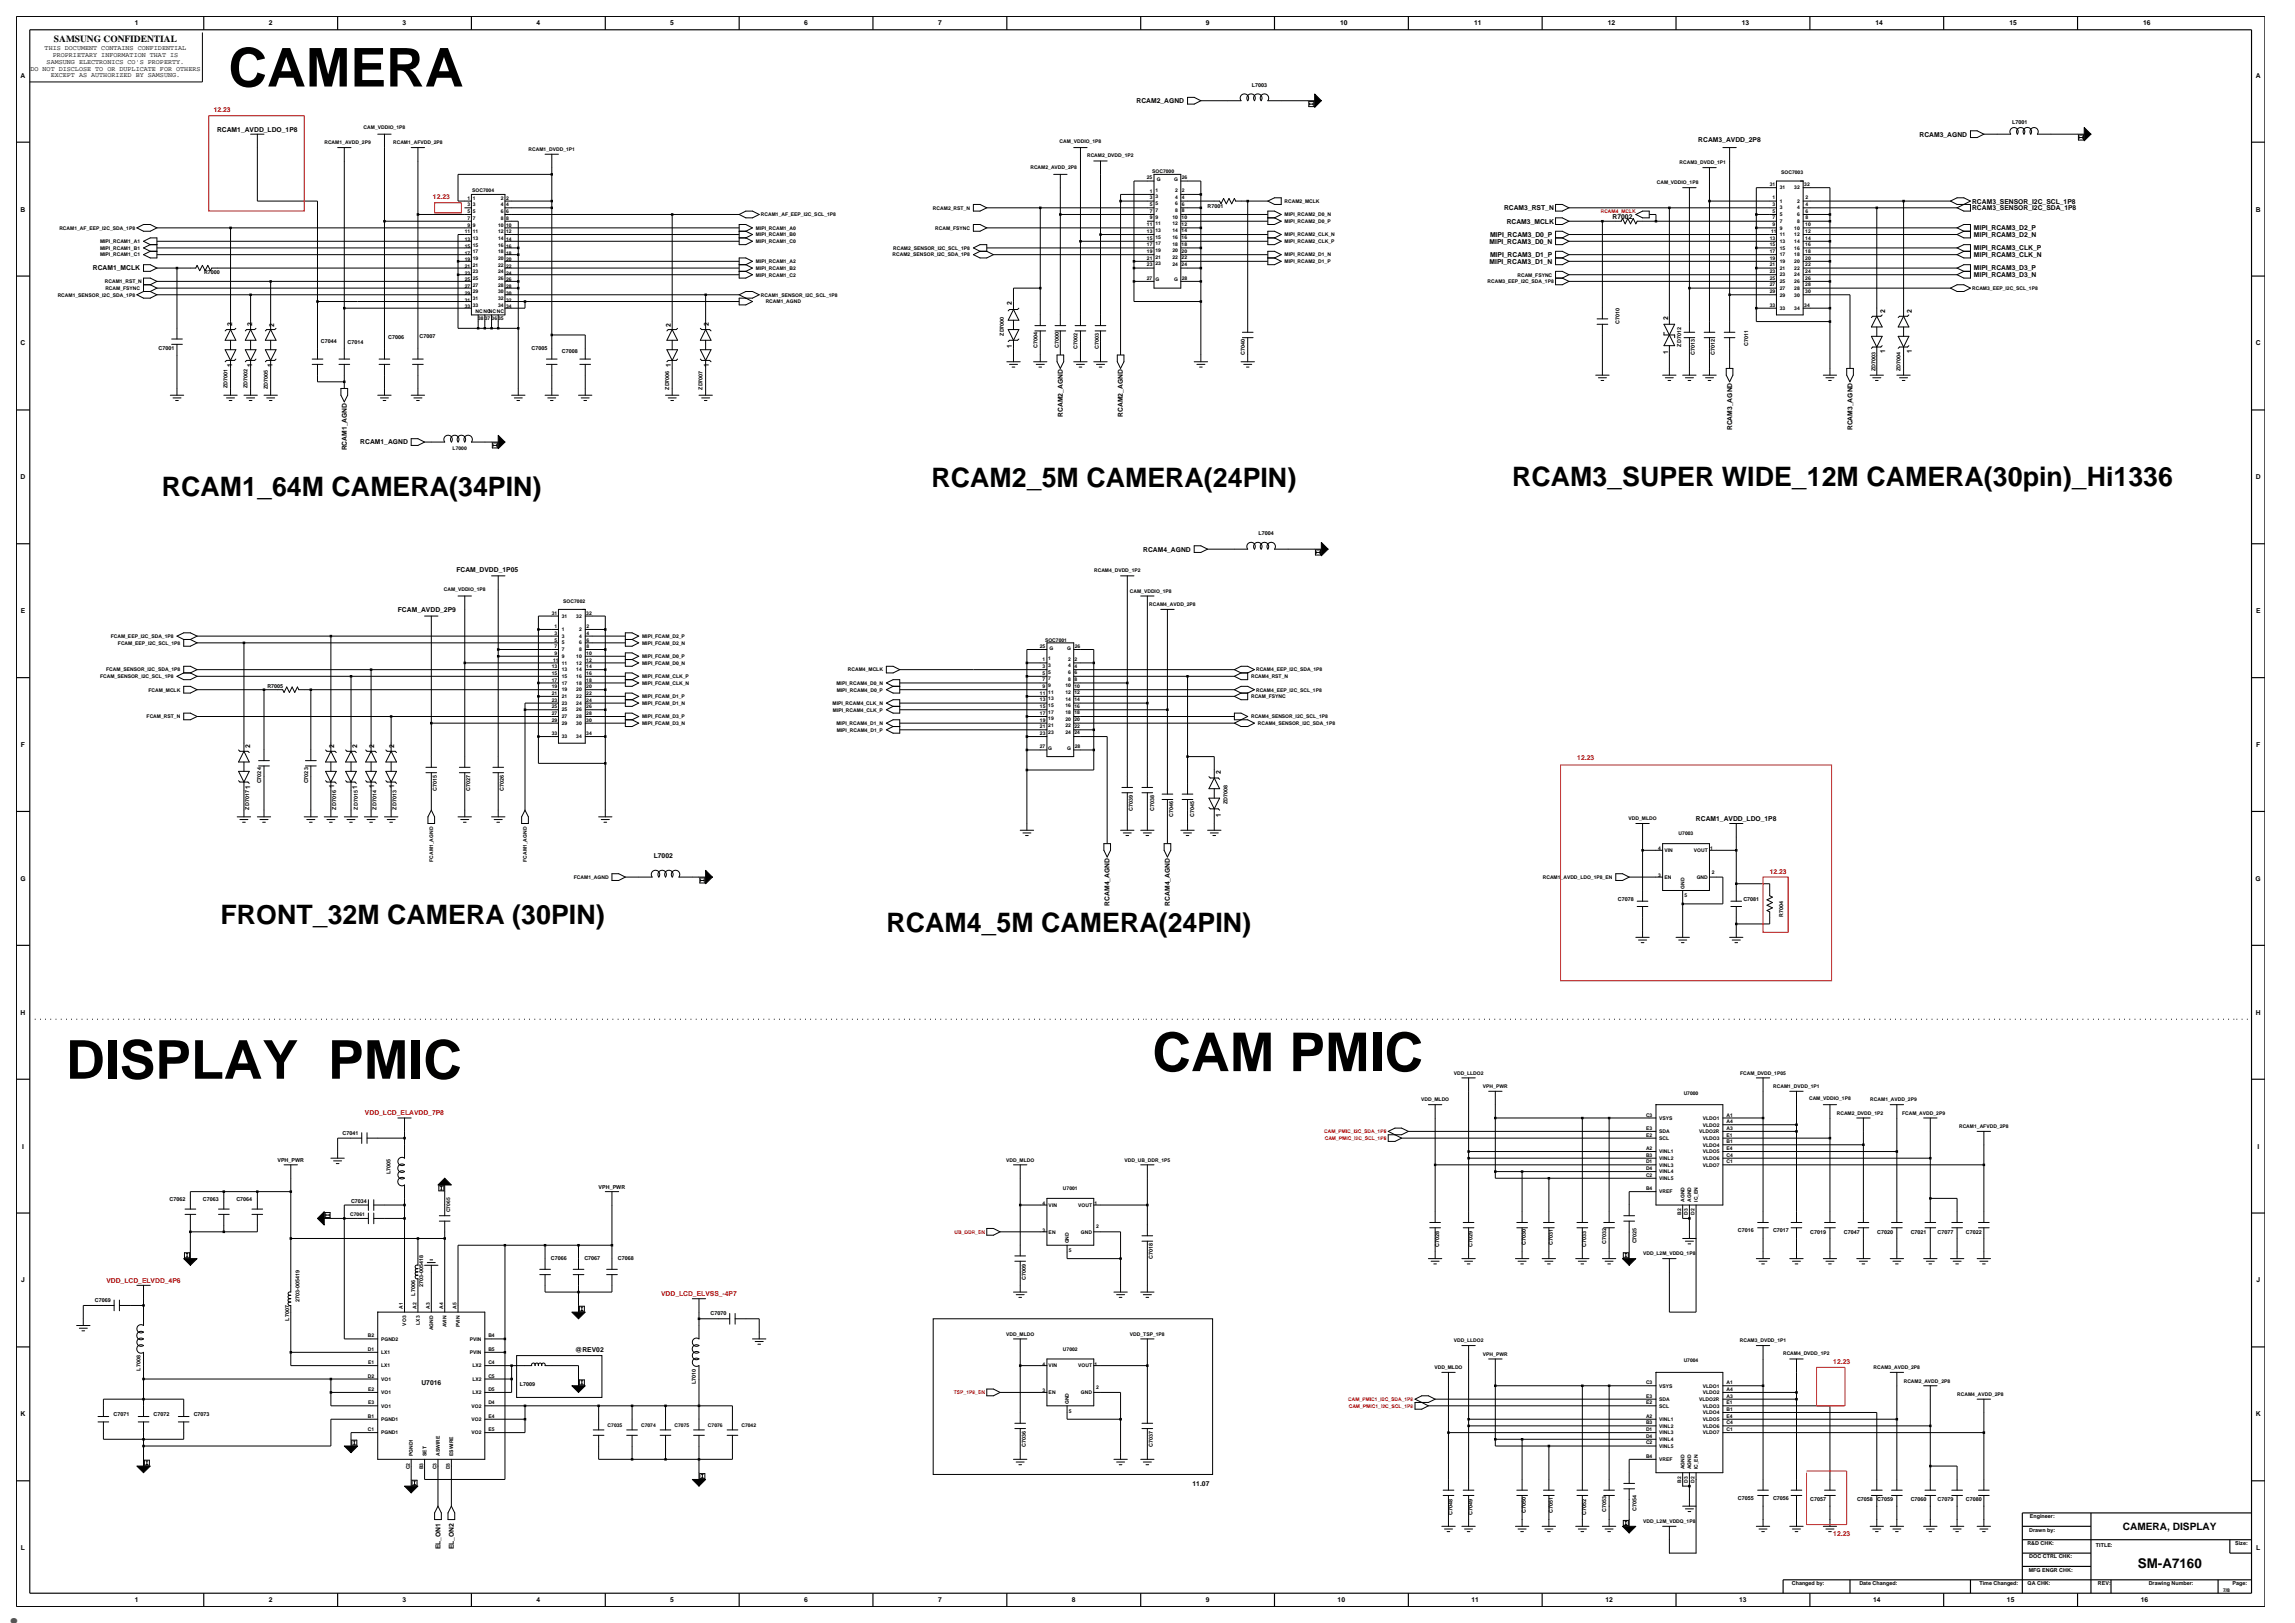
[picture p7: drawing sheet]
<svg xmlns="http://www.w3.org/2000/svg" width="420mm" height="297mm" viewBox="0 0 420 297" stroke-linecap="round" stroke-linejoin="round" font-family="sans-serif">
<defs><g id="words">
<g font-size="9.8">
<text x="41.8" y="15.8">CAMERA</text>
<text x="12.1" y="197.4">DISPLAY PMIC</text>
<text x="210.9" y="196">CAM PMIC</text>
</g>
<text font-size="8.5" fill="#00f" x="0" y="297">.</text>
<g font-size="4.9">
<text x="170.5" y="89.1">RCAM2_5M CAMERA(24PIN)</text>
<text x="276.7" y="88.8">RCAM3_SUPER WIDE_12M CAMERA(30pin)_Hi1336</text>
<text x="29.6" y="90.7">RCAM1_64M CAMERA(34PIN)</text>
<text x="40.4" y="169.1">FRONT_32M CAMERA (30PIN)</text>
<text x="162.2" y="170.5">RCAM4_5M CAMERA(24PIN)</text>
</g>
<text font-size="2.5" x="391.2" y="286.9">SM-A7160</text>
<text font-size="1.9" x="388.5" y="279.9">CAMERA, DISPLAY</text>
<text font-size="1.7" x="9.9" y="7.7">SAMSUNG CONFIDENTIAL</text>
<g font-size="1.2">
<text x="24.7" y="4.7">1</text>
<text x="49.2" y="4.7">2</text>
<text x="73.7" y="4.7">3</text>
<text x="98.2" y="4.7">4</text>
<text x="122.7" y="4.7">5</text>
<text x="147.2" y="4.7">6</text>
<text x="171.7" y="4.7">7</text>
<text x="220.7" y="4.7">9</text>
<text x="245.3" y="4.7">10</text>
<text x="269.8" y="4.7">11</text>
<text x="294.3" y="4.7">12</text>
<text x="318.7" y="4.7">13</text>
<text x="343.2" y="4.7">14</text>
<text x="367.7" y="4.7">15</text>
<text x="392.2" y="4.7">16</text>
<text x="8.2" y="9.2">THIS DOCUMENT CONTAINS CONFIDENTIAL</text>
<text x="8.5" y="11.7">SAMSUNG ELECTRONICS CO'S PROPERTY.</text>
<text x="9.6" y="10.5">PROPRIETARY INFORMATION THAT IS</text>
<text x="3.8" y="14.2">A</text>
<text x="5.6" y="12.9">DO NOT DISCLOSE TO OR DUPLICATE FOR OTHERS</text>
<text x="9.3" y="14.1">EXCEPT AS AUTHORIZED BY SAMSUNG.</text>
<text x="412.8" y="14.2">A</text>
<text x="208" y="18.9">RCAM2_AGND</text>
<text x="39.7" y="24.1">RCAM1_AVDD_LDO_1P8</text>
<text x="310.8" y="25.9">RCAM3_AVDD_2P8</text>
<text x="351.3" y="25">RCAM3_AGND</text>
<text x="3.8" y="38.7">B</text>
<text x="275.3" y="38.5">RCAM3_RST_N</text>
<text x="275.7" y="40.9">RCAM3_MCLK</text>
<text x="295.1" y="40">R7002</text>
<text x="360.9" y="37.2">RCAM3_SENSOR_I2C_SCL_1P8</text>
<text x="360.9" y="38.5">RCAM3_SENSOR_I2C_SDA_1P8</text>
<text x="412.8" y="38.7">B</text>
<text x="272.6" y="44.6">MIPI_RCAM3_D0_N</text>
<text x="272.7" y="43.4">MIPI_RCAM3_D0_P</text>
<text x="272.7" y="47">MIPI_RCAM3_D1_P</text>
<text x="361.2" y="47">MIPI_RCAM3_CLK_N</text>
<text x="361.2" y="42.1">MIPI_RCAM3_D2_P</text>
<text x="361.2" y="43.4">MIPI_RCAM3_D2_N</text>
<text x="361.2" y="45.8">MIPI_RCAM3_CLK_P</text>
<text x="17" y="49.5">RCAM1_MCLK</text>
<text x="272.6" y="48.3">MIPI_RCAM3_D1_N</text>
<text x="361.2" y="50.7">MIPI_RCAM3_D3_N</text>
<text x="361.2" y="49.5">MIPI_RCAM3_D3_P</text>
<text x="42.5" y="59.7" transform="rotate(-90 42.5 59.7)">2</text>
<text x="46.2" y="59.7" transform="rotate(-90 46.2 59.7)">2</text>
<text x="50.1" y="59.8" transform="rotate(-90 50.1 59.8)">2</text>
<text x="122.8" y="59.8" transform="rotate(-90 122.8 59.8)">2</text>
<text x="129.7" y="59.7" transform="rotate(-90 129.7 59.7)">2</text>
<text x="185.2" y="55.9" transform="rotate(-90 185.2 55.9)">2</text>
<text x="305.3" y="58.6" transform="rotate(-90 305.3 58.6)">2</text>
<text x="345" y="57.3" transform="rotate(-90 345 57.3)">2</text>
<text x="349.9" y="57.3" transform="rotate(-90 349.9 57.3)">2</text>
<text x="3.8" y="63.2">C</text>
<text x="185.2" y="63.7" transform="rotate(-90 185.2 63.7)">1</text>
<text x="305.3" y="64.7" transform="rotate(-90 305.3 64.7)">1</text>
<text x="345" y="64.7" transform="rotate(-90 345 64.7)">1</text>
<text x="349.9" y="64.7" transform="rotate(-90 349.9 64.7)">1</text>
<text x="412.8" y="63.2">C</text>
<text x="42.5" y="67.1" transform="rotate(-90 42.5 67.1)">1</text>
<text x="46.2" y="67.1" transform="rotate(-90 46.2 67.1)">1</text>
<text x="49.8" y="67.1" transform="rotate(-90 49.8 67.1)">1</text>
<text x="122.8" y="67.2" transform="rotate(-90 122.8 67.2)">1</text>
<text x="129.7" y="67.1" transform="rotate(-90 129.7 67.1)">1</text>
<text x="194.5" y="76.3" transform="rotate(-90 194.5 76.3)">RCAM2_AGND</text>
<text x="205.5" y="76.3" transform="rotate(-90 205.5 76.3)">RCAM2_AGND</text>
<text x="63.4" y="82.4" transform="rotate(-90 63.4 82.4)">RCAM1_AGND</text>
<text x="65.9" y="81.3">RCAM1_AGND</text>
<text x="317" y="78.7" transform="rotate(-90 317 78.7)">RCAM3_AGND</text>
<text x="339" y="78.7" transform="rotate(-90 339 78.7)">RCAM3_AGND</text>
<text x="3.8" y="87.7">D</text>
<text x="412.8" y="87.7">D</text>
<text x="209.2" y="100.9">RCAM4_AGND</text>
<text x="83.5" y="104.6">FCAM_DVDD_1P05</text>
<text x="3.8" y="112.2">E</text>
<text x="72.8" y="112">FCAM_AVDD_2P9</text>
<text x="412.9" y="112.2">E</text>
<text x="3.8" y="136.7">F</text>
<text x="45.8" y="136.9" transform="rotate(-90 45.8 136.9)">2</text>
<text x="61.1" y="136.9" transform="rotate(-90 61.1 136.9)">2</text>
<text x="65.4" y="136.9" transform="rotate(-90 65.4 136.9)">2</text>
<text x="68.5" y="136.9" transform="rotate(-90 68.5 136.9)">2</text>
<text x="72.2" y="136.9" transform="rotate(-90 72.2 136.9)">2</text>
<text x="412.9" y="136.7">F</text>
<text x="223.4" y="141.6" transform="rotate(-90 223.4 141.6)">2</text>
<text x="45.8" y="144.3" transform="rotate(-90 45.8 144.3)">1</text>
<text x="61.1" y="144.3" transform="rotate(-90 61.1 144.3)">1</text>
<text x="65.4" y="144.3" transform="rotate(-90 65.4 144.3)">1</text>
<text x="68.5" y="144.3" transform="rotate(-90 68.5 144.3)">1</text>
<text x="72.2" y="144.3" transform="rotate(-90 72.2 144.3)">1</text>
<text x="223.4" y="149.5" transform="rotate(-90 223.4 149.5)">1</text>
<text x="310.4" y="150.2">RCAM1_AVDD_LDO_1P8</text>
<text x="3.7" y="161.2">G</text>
<text x="119.6" y="157">L7002</text>
<text x="412.8" y="161.2">G</text>
<text x="203.1" y="165.7" transform="rotate(-90 203.1 165.7)">RCAM4_AGND</text>
<text x="214.1" y="165.7" transform="rotate(-90 214.1 165.7)">RCAM4_AGND</text>
<text x="3.8" y="185.7">H</text>
<text x="412.8" y="185.7">H</text>
<text x="4" y="210.2">I</text>
<text x="413.1" y="210.2">I</text>
<text x="3.9" y="234.7">J</text>
<text x="412.9" y="234.7">J</text>
<text x="105.3" y="247.5">@REV02</text>
<text x="77.1" y="253.4">U7016</text>
<text x="3.8" y="259.2">K</text>
<text x="412.8" y="259.2">K</text>
<text x="218.2" y="271.9">11.07</text>
<text x="3.8" y="283.7">L</text>
<text x="80.6" y="283.5" transform="rotate(-90 80.6 283.5)">EL_ON1</text>
<text x="83" y="283.5" transform="rotate(-90 83 283.5)">EL_ON2</text>
<text x="412.9" y="283.7">L</text>
<text x="24.7" y="293.2">1</text>
<text x="49.2" y="293.2">2</text>
<text x="73.7" y="293.2">3</text>
<text x="98.2" y="293.2">4</text>
<text x="122.7" y="293.2">5</text>
<text x="147.2" y="293.2">6</text>
<text x="171.7" y="293.2">7</text>
<text x="196.2" y="293.2">8</text>
<text x="220.7" y="293.2">9</text>
<text x="244.8" y="293.2">10</text>
<text x="269.3" y="293.2">11</text>
<text x="293.8" y="293.2">12</text>
<text x="318.3" y="293.2">13</text>
<text x="342.8" y="293.2">14</text>
<text x="367.3" y="293.2">15</text>
<text x="391.8" y="293.2">16</text>
</g>
<g font-size="1.2" fill="#f00">
<text x="39.1" y="20.6">12.23</text>
<text x="79.2" y="36.5">12.23</text>
<text x="288.7" y="139.1">12.23</text>
<text x="323.9" y="159.9">12.23</text>
<text x="66.8" y="204.1">VDD_LCD_ELAVDD_7P8</text>
<text x="19.5" y="234.7">VDD_LCD_ELVDD_4P6</text>
<text x="121" y="237.2">VDD_LCD_ELVSS_-4P7</text>
<text x="335.5" y="249.6">12.23</text>
<text x="335.5" y="281.1">12.23</text>
</g>
<g font-size="1">
<text x="229.1" y="15.8">L7003</text>
<text x="368.3" y="22.7">L7001</text>
<text x="221" y="38.1">R7001</text>
<text x="37.3" y="50.2">R7000</text>
<text x="296.4" y="59.3" transform="rotate(-90 296.4 59.3)">C7010</text>
<text x="29" y="64">C7001</text>
<text x="58.7" y="62.8">C7044</text>
<text x="63.6" y="62.9">C7014</text>
<text x="71" y="61.9">C7006</text>
<text x="76.8" y="61.9">C7007</text>
<text x="97.3" y="64">C7005</text>
<text x="102.8" y="64.7">C7008</text>
<text x="183.7" y="61.4" transform="rotate(-90 183.7 61.4)">ZD7000</text>
<text x="189.9" y="63.7" transform="rotate(-90 189.9 63.7)">C7004</text>
<text x="193.7" y="63.7" transform="rotate(-90 193.7 63.7)">C7000</text>
<text x="197.2" y="63.9" transform="rotate(-90 197.2 63.9)">C7002</text>
<text x="201.1" y="63.9" transform="rotate(-90 201.1 63.9)">C7003</text>
<text x="227.8" y="65" transform="rotate(-90 227.8 65)">C7040</text>
<text x="307.6" y="63.4" transform="rotate(-90 307.6 63.4)">ZD7012</text>
<text x="310.1" y="64.9" transform="rotate(-90 310.1 64.9)">C7013</text>
<text x="313.8" y="64.9" transform="rotate(-90 313.8 64.9)">C7012</text>
<text x="319.9" y="63.4" transform="rotate(-90 319.9 63.4)">C7011</text>
<text x="41.6" y="71" transform="rotate(-90 41.6 71)">ZD7001</text>
<text x="45.3" y="71" transform="rotate(-90 45.3 71)">ZD7002</text>
<text x="49" y="71.2" transform="rotate(-90 49 71.2)">ZD7005</text>
<text x="122.5" y="71.3" transform="rotate(-90 122.5 71.3)">ZD7006</text>
<text x="128.6" y="71.3" transform="rotate(-90 128.6 71.3)">ZD7007</text>
<text x="343.2" y="68" transform="rotate(-90 343.2 68)">ZD7003</text>
<text x="347.8" y="68" transform="rotate(-90 347.8 68)">ZD7004</text>
<text x="230.3" y="97.9">L7004</text>
<text x="48.9" y="125.9">R7005</text>
<text x="47.8" y="143.4" transform="rotate(-90 47.8 143.4)">C7024</text>
<text x="56.4" y="143.4" transform="rotate(-90 56.4 143.4)">C7023</text>
<text x="45.6" y="148.2" transform="rotate(-90 45.6 148.2)">ZD7017</text>
<text x="61.5" y="148.2" transform="rotate(-90 61.5 148.2)">ZD7016</text>
<text x="65.5" y="148.2" transform="rotate(-90 65.5 148.2)">ZD7015</text>
<text x="68.9" y="148.2" transform="rotate(-90 68.9 148.2)">ZD7014</text>
<text x="72.6" y="148.2" transform="rotate(-90 72.6 148.2)">ZD7013</text>
<text x="79.9" y="144.7" transform="rotate(-90 79.9 144.7)">C7015</text>
<text x="86.1" y="144.7" transform="rotate(-90 86.1 144.7)">C7027</text>
<text x="92.2" y="144.7" transform="rotate(-90 92.2 144.7)">C7026</text>
<text x="207.3" y="148.4" transform="rotate(-90 207.3 148.4)">C7039</text>
<text x="211.2" y="148.4" transform="rotate(-90 211.2 148.4)">C7038</text>
<text x="214.7" y="149.5" transform="rotate(-90 214.7 149.5)">C7046</text>
<text x="218.5" y="149.5" transform="rotate(-90 218.5 149.5)">C7045</text>
<text x="224.7" y="147.2" transform="rotate(-90 224.7 147.2)">ZD7008</text>
<text x="296.1" y="164.8">C7078</text>
<text x="319" y="164.8">C7081</text>
<text x="326.3" y="167.9" transform="rotate(-90 326.3 167.9)">R7004</text>
<text x="62.7" y="207.6">C7041</text>
<text x="50.8" y="212.6">VPH_PWR</text>
<text x="71.4" y="214.9" transform="rotate(-90 71.4 214.9)">L7005</text>
<text x="31" y="219.8">C7062</text>
<text x="37.1" y="219.8">C7063</text>
<text x="43.3" y="219.8">C7064</text>
<text x="64.2" y="220.2">C7034</text>
<text x="109.5" y="217.5">VPH_PWR</text>
<text x="279.3" y="227.9" transform="rotate(-90 279.3 227.9)">C7030</text>
<text x="284.2" y="227.9" transform="rotate(-90 284.2 227.9)">C7031</text>
<text x="294" y="227.7" transform="rotate(-90 294 227.7)">C7032</text>
<text x="299.5" y="227.5" transform="rotate(-90 299.5 227.5)">C7025</text>
<text x="318" y="225.4">C7016</text>
<text x="324.5" y="225.4">C7017</text>
<text x="331.3" y="225.8">C7019</text>
<text x="337.4" y="225.8">C7047</text>
<text x="343.5" y="225.8">C7020</text>
<text x="349.7" y="225.8">C7021</text>
<text x="354.6" y="225.8">C7077</text>
<text x="359.8" y="225.8">C7022</text>
<text x="100.8" y="230.6">C7066</text>
<text x="106.9" y="230.6">C7067</text>
<text x="113.1" y="230.6">C7068</text>
<text x="211" y="230.5" transform="rotate(-90 211 230.5)">C7018</text>
<text x="263.4" y="228.2" transform="rotate(-90 263.4 228.2)">C7028</text>
<text x="269.5" y="228.2" transform="rotate(-90 269.5 228.2)">C7029</text>
<text x="290.3" y="228.2" transform="rotate(-90 290.3 228.2)">C7033</text>
<text x="17.4" y="238.2">C7069</text>
<text x="54.8" y="238.3" transform="rotate(-90 54.8 238.3)">2703-005419</text>
<text x="76" y="237.1" transform="rotate(-90 76 237.1)">L7006</text>
<text x="77.4" y="235.5" transform="rotate(-90 77.4 235.5)">2703-005418</text>
<text x="187.7" y="234.1" transform="rotate(-90 187.7 234.1)">C7009</text>
<text x="52.9" y="241.6" transform="rotate(-90 52.9 241.6)">L7007</text>
<text x="130.1" y="240.7">C7070</text>
<text x="25.7" y="250.8" transform="rotate(-90 25.7 250.8)">L7008</text>
<text x="95.2" y="253.6">L7009</text>
<text x="127.4" y="253.3" transform="rotate(-90 127.4 253.3)">L7010</text>
<text x="20.8" y="259.1">C7071</text>
<text x="28.1" y="259.1">C7072</text>
<text x="35.5" y="259.1">C7073</text>
<text x="187.7" y="264.7" transform="rotate(-90 187.7 264.7)">C7036</text>
<text x="211" y="264.7" transform="rotate(-90 211 264.7)">C7037</text>
<text x="318" y="274.4">C7055</text>
<text x="324.5" y="274.4">C7056</text>
<text x="331.3" y="274.7">C7057</text>
<text x="339.9" y="274.7">C7058</text>
<text x="343.5" y="274.7">C7059</text>
<text x="349.7" y="274.7">C7060</text>
<text x="354.6" y="274.7">C7079</text>
<text x="359.8" y="274.7">C7080</text>
<text x="265.8" y="277.1" transform="rotate(-90 265.8 277.1)">C7048</text>
<text x="269.5" y="277.1" transform="rotate(-90 269.5 277.1)">C7049</text>
<text x="279.3" y="276.8" transform="rotate(-90 279.3 276.8)">C7050</text>
<text x="284.2" y="276.8" transform="rotate(-90 284.2 276.8)">C7051</text>
<text x="290.3" y="277.1" transform="rotate(-90 290.3 277.1)">C7052</text>
<text x="294" y="276.7" transform="rotate(-90 294 276.7)">C7053</text>
<text x="299.5" y="276.5" transform="rotate(-90 299.5 276.5)">C7054</text>
<text x="371.4" y="280.2">Drawn by:</text>
<text x="371.5" y="277.8">Engineer:</text>
<text x="371" y="282.7">R&amp;D CHK:</text>
<text x="371.3" y="287.6">MFG ENGR CHK:</text>
<text x="371.4" y="285.2">DOC CTRL CHK:</text>
<text x="383.6" y="283">TITLE:</text>
<text x="409.1" y="282.7">Size:</text>
<text x="327.9" y="290.1">Changed by:</text>
<text x="340.3" y="290.1">Date Changed:</text>
<text x="362.2" y="290.1">Time Changed:</text>
<text x="371.1" y="290.1">QA CHK:</text>
<text x="383.9" y="290.1">REV:</text>
<text x="393.2" y="290.1">Drawing Number:</text>
<text x="408.6" y="290.1">Page:</text>
</g>
<g font-size=".9">
<text x="66.5" y="23.7">CAM_VDDIO_1P8</text>
<text x="59.4" y="26.4">RCAM1_AVDD_2P9</text>
<text x="71.9" y="26.4">RCAM1_AFVDD_2P8</text>
<text x="96.7" y="27.6">RCAM1_DVDD_1P1</text>
<text x="193.9" y="26.1">CAM_VDDIO_1P8</text>
<text x="198.9" y="28.7">RCAM2_DVDD_1P2</text>
<text x="86.4" y="35.1">SOC7004</text>
<text x="188.6" y="31">RCAM2_AVDD_2P8</text>
<text x="209.9" y="32.8">25</text>
<text x="210.4" y="35.3">1</text>
<text x="210.8" y="31.7">SOC7000</text>
<text x="211.4" y="35.1">1</text>
<text x="211.7" y="33.1">G</text>
<text x="214.9" y="33.1">G</text>
<text x="215.1" y="35.1">2</text>
<text x="216.3" y="35.2">2</text>
<text x="216.3" y="32.8">26</text>
<text x="303.2" y="33.8">CAM_VDDIO_1P8</text>
<text x="307.4" y="30.1">RCAM3_DVDD_1P1</text>
<text x="323.9" y="34.1">31</text>
<text x="325.7" y="34.7">31</text>
<text x="326" y="31.9">SOC7003</text>
<text x="328.4" y="34.7">32</text>
<text x="330.2" y="34.1">32</text>
<text x="85.5" y="39">5</text>
<text x="85.5" y="40.2">7</text>
<text x="85.5" y="41.5">9</text>
<text x="85.5" y="37.8">3</text>
<text x="85.5" y="36.5">1</text>
<text x="86.5" y="39">5</text>
<text x="86.5" y="40.2">7</text>
<text x="86.5" y="41.5">9</text>
<text x="86.5" y="37.8">3</text>
<text x="86.5" y="36.5">1</text>
<text x="91.1" y="41.5">10</text>
<text x="91.7" y="37.8">4</text>
<text x="91.7" y="39">6</text>
<text x="91.7" y="40.2">8</text>
<text x="91.7" y="36.5">2</text>
<text x="92.6" y="41.5">10</text>
<text x="92.6" y="37.8">4</text>
<text x="92.6" y="39">6</text>
<text x="92.6" y="40.2">8</text>
<text x="92.6" y="36.5">2</text>
<text x="139.2" y="39.6">RCAM1_AF_EEP_I2C_SCL_1P8</text>
<text x="170.7" y="38.4">RCAM2_RST_N</text>
<text x="209.9" y="41.4">11</text>
<text x="210.4" y="37.7">5</text>
<text x="210.4" y="38.9">7</text>
<text x="210.4" y="40.2">9</text>
<text x="210.4" y="36.5">3</text>
<text x="211.4" y="37.5">5</text>
<text x="211.4" y="38.8">7</text>
<text x="211.4" y="40">9</text>
<text x="211.4" y="36.3">3</text>
<text x="211.4" y="41.2">11</text>
<text x="214.6" y="40">10</text>
<text x="214.6" y="41.3">12</text>
<text x="215.1" y="36.4">4</text>
<text x="215.1" y="37.6">6</text>
<text x="215.1" y="38.8">8</text>
<text x="216.2" y="40.1">10</text>
<text x="216.2" y="41.3">12</text>
<text x="216.3" y="36.4">4</text>
<text x="216.3" y="37.6">6</text>
<text x="216.3" y="38.9">8</text>
<text x="235.1" y="39.6">MIPI_RCAM2_D0_N</text>
<text x="235.1" y="37.1">RCAM2_MCLK</text>
<text x="235.1" y="40.8">MIPI_RCAM2_D0_P</text>
<text x="324.4" y="38.9">5</text>
<text x="324.4" y="40.2">7</text>
<text x="324.4" y="41.4">9</text>
<text x="324.4" y="37.7">3</text>
<text x="324.4" y="36.5">1</text>
<text x="325.7" y="39.6">5</text>
<text x="325.7" y="40.8">7</text>
<text x="325.7" y="42">9</text>
<text x="325.7" y="38.3">3</text>
<text x="325.7" y="37.1">1</text>
<text x="328.4" y="42">10</text>
<text x="328.9" y="39.6">6</text>
<text x="328.9" y="40.8">8</text>
<text x="328.9" y="38.3">4</text>
<text x="328.9" y="37.1">2</text>
<text x="330.4" y="41.4">10</text>
<text x="330.4" y="38.9">6</text>
<text x="330.4" y="40.2">8</text>
<text x="330.4" y="37.7">4</text>
<text x="330.4" y="36.5">2</text>
<text x="10.9" y="42">RCAM1_AF_EEP_I2C_SDA_1P8</text>
<text x="18.3" y="44.5">MIPI_RCAM1_A1</text>
<text x="18.3" y="45.7">MIPI_RCAM1_B1</text>
<text x="18.3" y="46.9">MIPI_RCAM1_C1</text>
<text x="85.1" y="44.2">13</text>
<text x="85.1" y="45.4">15</text>
<text x="85.1" y="46.6">17</text>
<text x="85.1" y="47.8">19</text>
<text x="85.1" y="42.7">11</text>
<text x="86.5" y="43.9">13</text>
<text x="86.5" y="45.1">15</text>
<text x="86.5" y="46.4">17</text>
<text x="86.5" y="47.6">19</text>
<text x="86.5" y="42.7">11</text>
<text x="91.1" y="47.6">20</text>
<text x="91.1" y="42.7">12</text>
<text x="91.1" y="43.9">14</text>
<text x="91.1" y="45.1">16</text>
<text x="91.1" y="46.4">18</text>
<text x="92.6" y="47.8">20</text>
<text x="92.6" y="42.7">12</text>
<text x="92.6" y="44.2">14</text>
<text x="92.6" y="45.4">16</text>
<text x="92.6" y="46.6">18</text>
<text x="138.3" y="42">MIPI_RCAM1_A0</text>
<text x="138.3" y="43.2">MIPI_RCAM1_B0</text>
<text x="138.3" y="44.5">MIPI_RCAM1_C0</text>
<text x="163.3" y="46.9">RCAM2_SENSOR_I2C_SDA_1P8</text>
<text x="163.5" y="45.7">RCAM2_SENSOR_I2C_SCL_1P8</text>
<text x="171.1" y="42">RCAM_FSYNC</text>
<text x="209.9" y="45.1">17</text>
<text x="209.9" y="46.3">19</text>
<text x="209.9" y="47.5">21</text>
<text x="209.9" y="42.6">13</text>
<text x="209.9" y="43.9">15</text>
<text x="211.4" y="44.9">17</text>
<text x="211.4" y="46.1">19</text>
<text x="211.4" y="47.3">21</text>
<text x="211.4" y="42.4">13</text>
<text x="211.4" y="43.7">15</text>
<text x="214.6" y="43.7">16</text>
<text x="214.6" y="44.9">18</text>
<text x="214.6" y="46.1">20</text>
<text x="214.6" y="47.4">22</text>
<text x="214.6" y="42.5">14</text>
<text x="216.2" y="43.8">16</text>
<text x="216.2" y="45">18</text>
<text x="216.2" y="46.2">20</text>
<text x="216.2" y="47.4">22</text>
<text x="216.2" y="42.5">14</text>
<text x="235.1" y="43.2">MIPI_RCAM2_CLK_N</text>
<text x="235.1" y="46.9">MIPI_RCAM2_D1_N</text>
<text x="235.1" y="44.5">MIPI_RCAM2_CLK_P</text>
<text x="323.9" y="45.1">15</text>
<text x="323.9" y="46.3">17</text>
<text x="323.9" y="47.5">19</text>
<text x="323.9" y="43.9">13</text>
<text x="324.1" y="42.6">11</text>
<text x="325.7" y="45.7">15</text>
<text x="325.7" y="46.9">17</text>
<text x="325.7" y="43.2">11</text>
<text x="325.7" y="44.4">13</text>
<text x="328.4" y="44.4">14</text>
<text x="328.4" y="45.7">16</text>
<text x="328.4" y="46.9">18</text>
<text x="328.4" y="43.2">12</text>
<text x="330.4" y="43.9">14</text>
<text x="330.4" y="45.1">16</text>
<text x="330.4" y="46.3">18</text>
<text x="330.4" y="47.5">20</text>
<text x="330.4" y="42.6">12</text>
<text x="19.2" y="51.8">RCAM1_RST_N</text>
<text x="19.3" y="53.1">RCAM_FSYNC</text>
<text x="85.1" y="52.7">27</text>
<text x="85.1" y="53.9">29</text>
<text x="85.1" y="49.1">21</text>
<text x="85.1" y="50.3">23</text>
<text x="85.1" y="51.5">25</text>
<text x="86.5" y="52.5">27</text>
<text x="86.5" y="53.7">29</text>
<text x="86.5" y="48.8">21</text>
<text x="86.5" y="50">23</text>
<text x="86.5" y="51.3">25</text>
<text x="91.1" y="52.5">28</text>
<text x="91.1" y="53.7">30</text>
<text x="91.1" y="48.8">22</text>
<text x="91.1" y="50">24</text>
<text x="91.1" y="51.3">26</text>
<text x="92.6" y="52.7">28</text>
<text x="92.6" y="53.9">30</text>
<text x="92.6" y="49.1">22</text>
<text x="92.6" y="50.3">24</text>
<text x="92.6" y="51.5">26</text>
<text x="138.3" y="48.1">MIPI_RCAM1_A2</text>
<text x="138.3" y="49.4">MIPI_RCAM1_B2</text>
<text x="138.3" y="50.6">MIPI_RCAM1_C2</text>
<text x="209.9" y="51.2">27</text>
<text x="209.9" y="48.7">23</text>
<text x="211.4" y="48.6">23</text>
<text x="211.4" y="51.5">G</text>
<text x="214.6" y="48.6">24</text>
<text x="214.9" y="51.5">G</text>
<text x="216.2" y="48.7">24</text>
<text x="216.3" y="51.2">28</text>
<text x="235.1" y="48.1">MIPI_RCAM2_D1_P</text>
<text x="272.2" y="51.8">RCAM3_EEP_I2C_SDA_1P8</text>
<text x="277.7" y="50.6">RCAM_FSYNC</text>
<text x="323.9" y="53.6">29</text>
<text x="323.9" y="48.7">21</text>
<text x="323.9" y="50">23</text>
<text x="323.9" y="51.2">25</text>
<text x="323.9" y="52.4">27</text>
<text x="325.7" y="49.4">21</text>
<text x="325.7" y="50.6">23</text>
<text x="325.7" y="51.8">25</text>
<text x="325.7" y="53">27</text>
<text x="325.7" y="48.1">19</text>
<text x="328.4" y="49.4">22</text>
<text x="328.4" y="50.6">24</text>
<text x="328.4" y="51.8">26</text>
<text x="328.4" y="53">28</text>
<text x="328.4" y="48.1">20</text>
<text x="330.4" y="53.6">30</text>
<text x="330.4" y="48.7">22</text>
<text x="330.4" y="50">24</text>
<text x="330.4" y="51.2">26</text>
<text x="330.4" y="52.4">28</text>
<text x="360.9" y="53.1">RCAM3_EEP_I2C_SCL_1P8</text>
<text x="10.6" y="54.3">RCAM1_SENSOR_I2C_SDA_1P8</text>
<text x="85.1" y="55.2">31</text>
<text x="85.1" y="56.4">33</text>
<text x="86.5" y="54.9">31</text>
<text x="86.5" y="56.1">33</text>
<text x="87" y="57.2">NCNCNCNC</text>
<text x="87.5" y="58.5">38</text>
<text x="88.7" y="58.5">37</text>
<text x="90" y="58.5">36</text>
<text x="91.1" y="56.1">34</text>
<text x="91.1" y="54.9">32</text>
<text x="91.2" y="58.5">35</text>
<text x="92.6" y="56.4">34</text>
<text x="92.6" y="55.2">32</text>
<text x="139.2" y="54.3">RCAM1_SENSOR_I2C_SCL_1P8</text>
<text x="140.1" y="55.5">RCAM1_AGND</text>
<text x="323.9" y="56.1">33</text>
<text x="325.7" y="54.3">29</text>
<text x="325.7" y="56.7">33</text>
<text x="328.4" y="54.3">30</text>
<text x="328.4" y="56.7">34</text>
<text x="330.2" y="56.1">34</text>
<text x="82.8" y="82.3">L7000</text>
<text x="200.2" y="104.6">RCAM4_DVDD_1P2</text>
<text x="81.2" y="108.2">CAM_VDDIO_1P8</text>
<text x="101" y="112.5">31</text>
<text x="102.8" y="113">31</text>
<text x="103.1" y="110.3">SOC7002</text>
<text x="105.5" y="113">32</text>
<text x="107.3" y="112.5">32</text>
<text x="206.8" y="108.5">CAM_VDDIO_1P8</text>
<text x="210.3" y="110.9">RCAM4_AVDD_2P8</text>
<text x="20.3" y="116.7">FCAM_EEP_I2C_SDA_1P8</text>
<text x="21.6" y="118">FCAM_EEP_I2C_SCL_1P8</text>
<text x="101.5" y="118.6">7</text>
<text x="101.5" y="119.8">9</text>
<text x="101.5" y="116.2">3</text>
<text x="101.5" y="117.4">5</text>
<text x="101.5" y="114.9">1</text>
<text x="102.8" y="119.2">7</text>
<text x="102.8" y="116.7">3</text>
<text x="102.8" y="117.9">5</text>
<text x="102.8" y="115.5">1</text>
<text x="106" y="117.9">6</text>
<text x="106" y="119.2">8</text>
<text x="106" y="116.7">4</text>
<text x="106" y="115.5">2</text>
<text x="107.3" y="119.8">10</text>
<text x="107.3" y="117.4">6</text>
<text x="107.3" y="118.6">8</text>
<text x="107.3" y="116.2">4</text>
<text x="107.3" y="114.9">2</text>
<text x="117.5" y="116.7">MIPI_FCAM_D2_P</text>
<text x="117.5" y="118">MIPI_FCAM_D2_N</text>
<text x="190.3" y="118.6">25</text>
<text x="191.3" y="117.4">SOC7001</text>
<text x="192.1" y="118.9">G</text>
<text x="195.3" y="118.9">G</text>
<text x="196.7" y="118.6">26</text>
<text x="18.3" y="124.1">FCAM_SENSOR_I2C_SCL_1P8</text>
<text x="19.4" y="122.9">FCAM_SENSOR_I2C_SDA_1P8</text>
<text x="101" y="123.5">15</text>
<text x="101" y="124.7">17</text>
<text x="101" y="126">19</text>
<text x="101" y="122.3">13</text>
<text x="101.2" y="121.1">11</text>
<text x="102.8" y="120.4">9</text>
<text x="102.8" y="124.1">15</text>
<text x="102.8" y="125.3">17</text>
<text x="102.8" y="121.6">11</text>
<text x="102.8" y="122.8">13</text>
<text x="105.5" y="122.8">14</text>
<text x="105.5" y="124.1">16</text>
<text x="105.5" y="125.3">18</text>
<text x="105.5" y="120.4">10</text>
<text x="105.5" y="121.6">12</text>
<text x="107.3" y="122.3">14</text>
<text x="107.3" y="123.5">16</text>
<text x="107.3" y="124.7">18</text>
<text x="107.3" y="126">20</text>
<text x="107.3" y="121.1">12</text>
<text x="117.5" y="120.4">MIPI_FCAM_D0_P</text>
<text x="117.5" y="124.1">MIPI_FCAM_CLK_P</text>
<text x="117.5" y="125.3">MIPI_FCAM_CLK_N</text>
<text x="117.5" y="121.6">MIPI_FCAM_D0_N</text>
<text x="153.1" y="125.3">MIPI_RCAM4_D0_N</text>
<text x="155.2" y="122.9">RCAM4_MCLK</text>
<text x="190.8" y="123.5">5</text>
<text x="190.8" y="124.7">7</text>
<text x="190.8" y="125.9">9</text>
<text x="190.8" y="122.2">3</text>
<text x="190.8" y="121">1</text>
<text x="191.8" y="123.3">5</text>
<text x="191.8" y="124.5">7</text>
<text x="191.8" y="125.7">9</text>
<text x="191.8" y="122">3</text>
<text x="191.8" y="120.8">1</text>
<text x="195" y="125.8">10</text>
<text x="195.5" y="123.3">6</text>
<text x="195.5" y="124.5">8</text>
<text x="195.5" y="122.1">4</text>
<text x="195.5" y="120.9">2</text>
<text x="196.6" y="125.8">10</text>
<text x="196.7" y="123.4">6</text>
<text x="196.7" y="124.6">8</text>
<text x="196.7" y="122.2">4</text>
<text x="196.7" y="120.9">2</text>
<text x="229" y="124.1">RCAM4_RST_N</text>
<text x="229.9" y="122.9">RCAM4_EEP_I2C_SDA_1P8</text>
<text x="26.8" y="131.4">FCAM_RST_N</text>
<text x="27.2" y="126.5">FCAM_MCLK</text>
<text x="101" y="128.4">23</text>
<text x="101" y="129.6">25</text>
<text x="101" y="130.9">27</text>
<text x="101" y="127.2">21</text>
<text x="102.8" y="129">23</text>
<text x="102.8" y="130.2">25</text>
<text x="102.8" y="131.4">27</text>
<text x="102.8" y="126.5">19</text>
<text x="102.8" y="127.7">21</text>
<text x="105.5" y="127.7">22</text>
<text x="105.5" y="129">24</text>
<text x="105.5" y="130.2">26</text>
<text x="105.5" y="131.4">28</text>
<text x="105.5" y="126.5">20</text>
<text x="107.3" y="127.2">22</text>
<text x="107.3" y="128.4">24</text>
<text x="107.3" y="129.6">26</text>
<text x="107.3" y="130.9">28</text>
<text x="117.5" y="129">MIPI_FCAM_D1_N</text>
<text x="117.5" y="127.8">MIPI_FCAM_D1_P</text>
<text x="117.5" y="131.4">MIPI_FCAM_D3_P</text>
<text x="152.4" y="129">MIPI_RCAM4_CLK_N</text>
<text x="152.4" y="130.2">MIPI_RCAM4_CLK_P</text>
<text x="153.1" y="126.5">MIPI_RCAM4_D0_P</text>
<text x="190.3" y="130.8">17</text>
<text x="190.3" y="127.1">11</text>
<text x="190.3" y="128.3">13</text>
<text x="190.3" y="129.6">15</text>
<text x="191.8" y="130.6">17</text>
<text x="191.8" y="131.8">19</text>
<text x="191.8" y="126.9">11</text>
<text x="191.8" y="128.2">13</text>
<text x="191.8" y="129.4">15</text>
<text x="195" y="130.7">18</text>
<text x="195" y="131.9">20</text>
<text x="195" y="127">12</text>
<text x="195" y="128.2">14</text>
<text x="195" y="129.4">16</text>
<text x="196.6" y="129.5">16</text>
<text x="196.6" y="130.7">18</text>
<text x="196.6" y="131.9">20</text>
<text x="196.6" y="127">12</text>
<text x="196.6" y="128.3">14</text>
<text x="229" y="127.8">RCAM_FSYNC</text>
<text x="229" y="131.4">RCAM4_SENSOR_I2C_SCL_1P8</text>
<text x="229.9" y="126.5">RCAM4_EEP_I2C_SCL_1P8</text>
<text x="101" y="134.5">33</text>
<text x="101" y="132.1">29</text>
<text x="102.8" y="135.1">33</text>
<text x="102.8" y="132.6">29</text>
<text x="105.5" y="132.6">30</text>
<text x="105.5" y="135.1">34</text>
<text x="107.3" y="132.1">30</text>
<text x="107.3" y="134.5">34</text>
<text x="117.5" y="132.7">MIPI_FCAM_D3_N</text>
<text x="153.1" y="132.7">MIPI_RCAM4_D1_N</text>
<text x="153.1" y="133.9">MIPI_RCAM4_D1_P</text>
<text x="190.3" y="136.9">27</text>
<text x="190.3" y="132">19</text>
<text x="190.3" y="133.2">21</text>
<text x="190.3" y="134.5">23</text>
<text x="191.8" y="134.3">23</text>
<text x="191.8" y="137.2">G</text>
<text x="191.8" y="133.1">21</text>
<text x="195" y="134.3">24</text>
<text x="195" y="133.1">22</text>
<text x="195.3" y="137.2">G</text>
<text x="196.6" y="134.4">24</text>
<text x="196.6" y="133.2">22</text>
<text x="196.7" y="136.9">28</text>
<text x="230.2" y="132.7">RCAM4_SENSOR_I2C_SDA_1P8</text>
<text x="298" y="150.1">VDD_MLDO</text>
<text x="303.5" y="155.6">4</text>
<text x="304.6" y="155.9">VIN</text>
<text x="307.2" y="152.8">U7003</text>
<text x="310" y="155.9">VOUT</text>
<text x="313" y="155.6">1</text>
<text x="79.3" y="157.7" transform="rotate(-90 79.3 157.7)">FCAM1_AGND</text>
<text x="96.4" y="157.7" transform="rotate(-90 96.4 157.7)">FCAM1_AGND</text>
<text x="105" y="160.8">FCAM1_AGND</text>
<text x="282.3" y="160.8">RCAM1_AVDD_LDO_1P8_EN</text>
<text x="303.5" y="160.5">3</text>
<text x="304.6" y="160.8">EN</text>
<text x="310.5" y="160.8">GND</text>
<text x="313.3" y="159.9">2</text>
<text x="308.3" y="164.2">5</text>
<text x="308.3" y="162.6" transform="rotate(-90 308.3 162.6)">GND</text>
<text x="266" y="196.7">VDD_LLDO2</text>
<text x="318.4" y="196.7">FCAM_DVDD_1P05</text>
<text x="260.1" y="201.6">VDD_MLDO</text>
<text x="271.4" y="199.1">VPH_PWR</text>
<text x="308.1" y="200.3">U7000</text>
<text x="324.5" y="199.1">RCAM1_DVDD_1P1</text>
<text x="331.1" y="201.2">CAM_VDDIO_1P8</text>
<text x="336.1" y="204">RCAM2_DVDD_1P2</text>
<text x="342.3" y="201.6">RCAM1_AVDD_2P9</text>
<text x="348.1" y="204">FCAM_AVDD_2P9</text>
<text x="301.2" y="204.3">C3</text>
<text x="301.3" y="206.8">E3</text>
<text x="301.3" y="208">E2</text>
<text x="303.7" y="207.4">SDA</text>
<text x="303.7" y="204.9">VSYS</text>
<text x="303.7" y="208.6">SCL</text>
<text x="311" y="207.4">VLDO2R</text>
<text x="311.6" y="208.6">VLDO3</text>
<text x="311.6" y="206.1">VLDO2</text>
<text x="311.6" y="209.8">VLDO4</text>
<text x="311.6" y="204.9">VLDO1</text>
<text x="315.9" y="206.8">A3</text>
<text x="315.9" y="205.5">A4</text>
<text x="315.9" y="209.2">B1</text>
<text x="315.9" y="204.3">A1</text>
<text x="316" y="208">E1</text>
<text x="358.5" y="206.4">RCAM1_AFVDD_2P8</text>
<text x="184.1" y="212.6">VDD_MLDO</text>
<text x="205.8" y="212.6">VDD_UB_DDR_1P5</text>
<text x="301.2" y="212.9">D1</text>
<text x="301.2" y="214.1">D4</text>
<text x="301.2" y="211.6">B3</text>
<text x="301.2" y="215.3">C2</text>
<text x="301.2" y="210.4">A2</text>
<text x="303.7" y="213.5">VINL3</text>
<text x="303.7" y="214.7">VINL4</text>
<text x="303.7" y="212.3">VINL2</text>
<text x="303.7" y="215.9">VINL5</text>
<text x="303.7" y="211">VINL1</text>
<text x="311.6" y="211">VLDO5</text>
<text x="311.6" y="212.3">VLDO6</text>
<text x="311.6" y="213.5">VLDO7</text>
<text x="315.9" y="211.6">C4</text>
<text x="315.9" y="212.9">C1</text>
<text x="316" y="210.4">E4</text>
<text x="82.4" y="221.8" transform="rotate(-90 82.4 221.8)">C7065</text>
<text x="190.8" y="220.5">4</text>
<text x="191.9" y="220.8">VIN</text>
<text x="194.5" y="217.8">U7001</text>
<text x="197.3" y="220.8">VOUT</text>
<text x="200.3" y="220.5">1</text>
<text x="301.2" y="217.8">B4</text>
<text x="303.7" y="218.4">VREF</text>
<text x="308.3" y="219.9" transform="rotate(-90 308.3 219.9)">AGND</text>
<text x="309.5" y="219.9" transform="rotate(-90 309.5 219.9)">AGND</text>
<text x="310.7" y="219.9" transform="rotate(-90 310.7 219.9)">IC_EN</text>
<text x="64.1" y="222.6">C7061</text>
<text x="190.8" y="225.4">3</text>
<text x="191.9" y="225.7">EN</text>
<text x="195.6" y="227.5" transform="rotate(-90 195.6 227.5)">GND</text>
<text x="197.8" y="225.7">GND</text>
<text x="200.6" y="224.8">2</text>
<text x="307.7" y="222.3" transform="rotate(-90 307.7 222.3)">B2</text>
<text x="308.9" y="222.3" transform="rotate(-90 308.9 222.3)">D3</text>
<text x="310.1" y="222.3" transform="rotate(-90 310.1 222.3)">D2</text>
<text x="195.6" y="229.1">5</text>
<text x="300.7" y="229.7">VDD_L2M_VDDQ_1P8</text>
<text x="73.7" y="239.5" transform="rotate(-90 73.7 239.5)">A1</text>
<text x="76.2" y="239.5" transform="rotate(-90 76.2 239.5)">A2</text>
<text x="78.6" y="239.5" transform="rotate(-90 78.6 239.5)">A3</text>
<text x="81.1" y="239.5" transform="rotate(-90 81.1 239.5)">A4</text>
<text x="83.5" y="239.5" transform="rotate(-90 83.5 239.5)">A5</text>
<text x="67.3" y="244.7">B2</text>
<text x="69.7" y="245.3">PGND2</text>
<text x="74.4" y="242.6" transform="rotate(-90 74.4 242.6)">VO3</text>
<text x="76.8" y="242.4" transform="rotate(-90 76.8 242.4)">LX3</text>
<text x="79.3" y="243.4" transform="rotate(-90 79.3 243.4)">AGND</text>
<text x="81.7" y="242.9" transform="rotate(-90 81.7 242.9)">AVIN</text>
<text x="84.1" y="242.9" transform="rotate(-90 84.1 242.9)">PVIN</text>
<text x="86" y="245.3">PVIN</text>
<text x="89.4" y="244.7">B4</text>
<text x="184.1" y="244.4">VDD_MLDO</text>
<text x="206.8" y="244.4">VDD_TSP_1P8</text>
<text x="266" y="245.6">VDD_LLDO2</text>
<text x="318.4" y="245.6">RCAM3_DVDD_1P1</text>
<text x="67.3" y="247.2">D1</text>
<text x="67.3" y="249.6">E1</text>
<text x="69.7" y="247.8">LX1</text>
<text x="69.7" y="250.2">LX1</text>
<text x="86" y="247.8">PVIN</text>
<text x="86.4" y="250.2">LX2</text>
<text x="89.4" y="247.2">B5</text>
<text x="89.4" y="249.6">C4</text>
<text x="190.8" y="249.9">4</text>
<text x="191.9" y="250.2">VIN</text>
<text x="194.5" y="247.1">U7002</text>
<text x="197.3" y="250.2">VOUT</text>
<text x="200.3" y="249.9">1</text>
<text x="262.5" y="250.5">VDD_MLDO</text>
<text x="271.4" y="248.1">VPH_PWR</text>
<text x="308.1" y="249.3">U7004</text>
<text x="326.3" y="247.9">RCAM4_DVDD_1P2</text>
<text x="342.9" y="250.5">RCAM3_AVDD_2P8</text>
<text x="67.3" y="252.1">D2</text>
<text x="67.3" y="257">E3</text>
<text x="67.3" y="254.5">E2</text>
<text x="69.7" y="257.6">VO1</text>
<text x="69.7" y="252.7">VO1</text>
<text x="69.7" y="255.1">VO1</text>
<text x="86.3" y="257.6">VO2</text>
<text x="86.4" y="252.7">LX2</text>
<text x="86.4" y="255.1">LX2</text>
<text x="89.4" y="252.1">C5</text>
<text x="89.4" y="257">D4</text>
<text x="89.4" y="254.5">D5</text>
<text x="190.8" y="254.8">3</text>
<text x="191.9" y="255.1">EN</text>
<text x="195.6" y="256.9" transform="rotate(-90 195.6 256.9)">GND</text>
<text x="197.8" y="255.1">GND</text>
<text x="200.6" y="254.2">2</text>
<text x="301.2" y="253.3">C3</text>
<text x="301.3" y="257">E2</text>
<text x="301.3" y="255.7">E3</text>
<text x="303.7" y="257.6">SCL</text>
<text x="303.7" y="256.4">SDA</text>
<text x="303.7" y="253.9">VSYS</text>
<text x="311" y="256.4">VLDO2R</text>
<text x="311.6" y="257.6">VLDO3</text>
<text x="311.6" y="253.9">VLDO1</text>
<text x="311.6" y="255.1">VLDO2</text>
<text x="315.9" y="253.3">A1</text>
<text x="315.9" y="255.7">A3</text>
<text x="315.9" y="254.5">A4</text>
<text x="316" y="257">E1</text>
<text x="348.4" y="253">RCAM2_AVDD_2P8</text>
<text x="358.2" y="255.4">RCAM4_AVDD_2P8</text>
<text x="67.3" y="261.9">C1</text>
<text x="67.3" y="259.4">B1</text>
<text x="69.7" y="262.5">PGND1</text>
<text x="69.7" y="260">PGND1</text>
<text x="86.3" y="260">VO2</text>
<text x="86.3" y="262.5">VO2</text>
<text x="89.4" y="259.4">E4</text>
<text x="89.4" y="261.9">E5</text>
<text x="111.2" y="261.1">C7035</text>
<text x="117.3" y="261.1">C7074</text>
<text x="123.4" y="261.1">C7075</text>
<text x="129.6" y="261.1">C7076</text>
<text x="135.7" y="261.1">C7042</text>
<text x="195.6" y="258.5">5</text>
<text x="301.2" y="261.9">D1</text>
<text x="301.2" y="263.1">D4</text>
<text x="301.2" y="259.4">A2</text>
<text x="301.2" y="260.6">B3</text>
<text x="303.7" y="262.5">VINL3</text>
<text x="303.7" y="263.7">VINL4</text>
<text x="303.7" y="260">VINL1</text>
<text x="303.7" y="261.2">VINL2</text>
<text x="311.6" y="260">VLDO5</text>
<text x="311.6" y="262.5">VLDO7</text>
<text x="311.6" y="261.2">VLDO6</text>
<text x="311.6" y="258.8">VLDO4</text>
<text x="315.9" y="261.9">C1</text>
<text x="315.9" y="260.6">C4</text>
<text x="315.9" y="258.2">B1</text>
<text x="316" y="259.4">E4</text>
<text x="75" y="268.9" transform="rotate(-90 75 268.9)">C2</text>
<text x="75.6" y="266.4" transform="rotate(-90 75.6 266.4)">PGND1</text>
<text x="77.4" y="268.9" transform="rotate(-90 77.4 268.9)">B3</text>
<text x="78" y="266.4" transform="rotate(-90 78 266.4)">SET</text>
<text x="79.9" y="268.9" transform="rotate(-90 79.9 268.9)">C3</text>
<text x="80.5" y="266.4" transform="rotate(-90 80.5 266.4)">ASWIRE</text>
<text x="82.3" y="268.9" transform="rotate(-90 82.3 268.9)">D3</text>
<text x="82.9" y="266.4" transform="rotate(-90 82.9 266.4)">ESWIRE</text>
<text x="301.2" y="264.3">C2</text>
<text x="301.2" y="266.8">B4</text>
<text x="303.7" y="264.9">VINL5</text>
<text x="303.7" y="267.4">VREF</text>
<text x="308.3" y="268.9" transform="rotate(-90 308.3 268.9)">AGND</text>
<text x="309.5" y="268.9" transform="rotate(-90 309.5 268.9)">AGND</text>
<text x="310.7" y="268.9" transform="rotate(-90 310.7 268.9)">IC_EN</text>
<text x="307.7" y="271.3" transform="rotate(-90 307.7 271.3)">B2</text>
<text x="308.9" y="271.3" transform="rotate(-90 308.9 271.3)">D3</text>
<text x="310.1" y="271.3" transform="rotate(-90 310.1 271.3)">D2</text>
<text x="300.7" y="278.7">VDD_L2M_VDDQ_1P8</text>
<text x="406.8" y="291.2">7/8</text>
</g>
<g font-size=".9" fill="#f00">
<text x="292.9" y="39">RCAM4_MCLK</text>
<text x="242.3" y="207.4">CAM_PMIC_I2C_SDA_1P8</text>
<text x="242.4" y="208.6">CAM_PMIC_I2C_SCL_1P8</text>
<text x="174.7" y="225.7">UB_DDR_EN</text>
<text x="174.6" y="255.1">TSP_1P8_EN</text>
<text x="246.7" y="256.4">CAM_PMIC1_I2C_SDA_1P8</text>
<text x="246.8" y="257.6">CAM_PMIC1_I2C_SCL_1P8</text>
</g>
</g></defs>
<g fill="none" stroke="#000" stroke-width=".18">
<path d="M37 5.9v9.1h-31.5M217.3 17.8h1.2l1.3 .6-1.3 .6h-1.2zM219.8 18.4h7.3a.77 .77 0 0 1 .1-1 .77 .77 0 0 1 1.1 0 .77 .77 0 0 1 0 1 .78 .78 0 0 1 .1-1 .78 .78 0 0 1 1.1 0 .78 .78 0 0 1 .1 1 .78 .78 0 0 1 .1-1 .78 .78 0 0 1 1 0 .78 .78 0 0 1 .1 1M230.8 18.4a.78 .78 0 0 1 .1-1 .78 .78 0 0 1 1 0 .78 .78 0 0 1 .1 1h8.6M239.5 18.6h.9v.9h-.9zM239.7 18.9v.3M239.7 19h.6M240.3 18.9v.3M45.9 24.6h2.4M47.1 24.6v12.2h11v28.9M61.8 27h2.4M63 27v38.7"/>
<path d="M69.1 24.6h2.5M70.4 24.6v41.1M75.2 27h2.5M76.5 39.2h9.8M76.5 27v38.7M85.1 38h1.2M86.3 35.6h6.1v22h-6.1zM92.4 36.8h8.6M92.4 39.2h42.9M92.4 38h8.6M99.7 28.2h2.5M101 28.2v37.5"/>
<path d="M101 31.9h-17.2v4.9h2.5M123 39.2v21.1M135.3 39.2l1.2-.6h1.2l1.2 .6-1.2 .7h-1.2zM178.1 37.4h1.3l1.2 .6-1.2 .6h-1.3zM180.6 38h30.6M190.4 38v21.6M192.8 31.9h2.5M194 39.2h17.2M194 31.9v27.7M196.5 27h2.4M197.7 27v32.6M200.2 29.5h2.4"/>
<path d="M201.4 29.5v30.1M205.1 36.8h6.1M211.2 35.6h-6.1v29.4M211.2 33.1h-3.7v22.1h12.3M211.2 31.9h4.9v20.8h-4.9zM216.1 36.8h7.1l.2 .5 .5-1 .5 1 .5-1 .5 1 .5-1 .2 .5h5.9M216.1 39.2h15.9M216.1 38h3.7M216.1 35.6h3.7M216.1 33.1h3.7v33.1M228.3 36.8v24M232 39.9h1.2"/>
<path d="M232 38.6h1.2l1.3 .6-1.3 .7 1.3 .6-1.3 .6h-1.2zM232 36.8l1.2-.6h1.3v1.2h-1.3zM284.7 39.9h1.2l1.2 .6-1.2 .6h-1.2zM284.7 37.4h1.2l1.2 .6-1.2 .6h-1.2zM287.1 38h38M299.4 39.2l1.2-.6h1.2v1.3h-1.2zM301.8 39.2h1.3v1.3M305.5 38v21.3M307.9 34.3h2.5M309.2 34.3v26.5M311.6 30.7h2.5M312.8 30.7v30.1"/>
<path d="M312.8 36.8h12.3M315.3 27h2.4M316.5 27v33.8M321.4 39.2h3.7M325.1 33.1h4.9v24.5h-4.9zM325.1 34.3h-3.7v24.5h13.5M330 34.3h4.9v34.4M330 36.8h26.9M330 39.2h4.9M330 38h28.2M343.5 38v19.9M348.4 36.8v21.1"/>
<path d="M356.9 36.8l1.3 .6h2.4v1.2h-1.2l-1.2-.6M356.9 36.8l1.3-.6h1.2l1.2 .6-2.4 1.2M360.6 23.9h1.2l1.3 .7-1.3 .6h-1.2zM363.1 24.6l4.9-.1a.76 .76 0 0 1 .1-1 .76 .76 0 0 1 1 0 .76 .76 0 0 1 .1 1 .76 .76 0 0 1 .1-1 .76 .76 0 0 1 1 0 .76 .76 0 0 1 .1 1.1 .77 .77 0 0 1 .1-1.1 .77 .77 0 0 1 1 0 .77 .77 0 0 1 .1 1.1 .76 .76 0 0 1 .1-1.1 .76 .76 0 0 1 1.1 0 .76 .76 0 0 1 .1 1.1M372.9 24.6h8.5M380.4 24.7h.9v.9h-.9zM380.5 25v.3M380.5 25.2h.6M381.1 25v.3M25 41.7l1.3-.6h1.2l1.2 .6-1.2 .6h-1.2zM26.3 48.4h1.2l1.2 .7-1.2 .6h-1.2zM26.3 52.1h1.2"/>
<path d="M26.3 53.3l-1.3 .6 1.3 .7h1.2l1.2-.7M26.3 53.3h1.2M27.5 44.8l-1.2-.6 1.2-.7h1.2v3.7h-1.2l-1.2-.6 1.2-.6M27.5 46h1.2M27.5 53.3l1.2 .6M27.5 44.8l-1.2 .6 1.2 .6M27.5 44.8h1.2M27.5 52.1l1.2 .6M28.7 51.5l-1.2-.6h-1.2v2.4M28.7 51.5l-1.2 .6M28.7 49.1h7.1l.3-.5 .4 .9 .5-.9 .5 .9 .5-.9 .5 .9 .3-.4h47.5M28.7 44.2h57.6"/>
<path d="M28.7 41.7h57.6M28.7 46.6h57.6M28.7 45.4h57.6M28.7 51.5h57.6M28.7 52.7h57.6M28.7 53.9h57.6M28.7 52.7l-1.2 .6M32.4 49.1v12.9M42.2 41.7v18.6M45.9 53.9v6.4M49.5 51.5v8.8M58.1 55.2h28.2"/>
<path d="M63 56.4h23.3M70.4 40.5h15.9M83.8 47.8h2.5M83.8 50.3h2.5M86.3 42.9h-2.5v17.2h11M87.5 57.6v2.5M88.7 57.6v2.5M90 57.6v2.5M91.2 57.6v2.5M92.4 49.1h42.9M92.4 44.2h42.9M92.4 42.9h42.9"/>
<path d="M92.4 41.7h42.9M92.4 40.5h2.4v31.8M92.4 47.8h42.9M92.4 46.6h2.4M92.4 45.4h2.4M92.4 51.5h2.4M92.4 52.7h2.4M92.4 50.3h42.9M92.4 53.9h42.9M92.4 55.2h42.9M96.1 55.2v1.2h-3.7M129.1 53.9v6.4"/>
<path d="M135.3 53.9l1.2-.6h1.2l1.2 .6-1.2 .7h-2.4v1.2h1.2l1.2-.6zM135.3 48.4h1.2M135.3 49.7h1.2M135.3 42.3h1.2M135.3 43.5h1.2M136.5 42.3l1.2-.6-1.2-.6h-1.2v3.7h1.2l1.2-.6-1.2-.7M136.5 48.4l1.2-.6-1.2-.6h-1.2v3.7h1.2l1.2-.6-1.2-.6M136.5 48.4l1.2 .7-1.2 .6M136.5 42.3l1.2 .6-1.2 .6M178.1 41.1h1.3l1.2 .6-1.2 .6h-1.3zM179.4 46l-1.3 .6 1.3 .6h1.2l1.2-.6M179.4 46h1.2"/>
<path d="M179.4 46l-1.3-.6 1.3-.6h1.2v1.2M180.6 41.7h30.6M180.6 45.4h30.6M180.6 46l1.2 .6M181.8 46.6h29.4M185.5 58.6v1.7M185.5 56.6l1 2h-2zM186.5 56.4l-.3 .2h-1.5l-.2 .3M189.4 59.6h2M190.4 52.7h-4.9v3.9M193.1 59.6h1.9M196.7 59.6h2"/>
<path d="M197.7 44.2h13.5M200.4 59.6h2M201.4 42.9h9.8M207.5 49.1h3.7M207.5 47.8h3.7M207.5 51.5h3.7M210 40.5h1.2M216.1 49.1h3.7M216.1 44.2h15.9M216.1 42.9h15.9M216.1 41.7h3.7M216.1 40.5h15.9"/>
<path d="M216.1 47.8h15.9M216.1 46.6h15.9M216.1 45.4h3.7M216.1 51.5h3.7M232 47.2h1.2M232 46h1.2l1.3 .6-1.3 .6 1.3 .6-1.3 .6h-1.2zM232 42.3h1.2l1.3 .6-1.3 .6 1.3 .7-1.3 .6h-1.2zM232 43.5h1.2M284.7 47.2h1.2M284.7 50.9h1.2M284.7 43.5h1.2M285.9 50.9l1.2 .6"/>
<path d="M285.9 47.2l1.2 .6M285.9 43.5l1.2 .7M287.1 46.6l-1.2-.6h-1.2v2.4h1.2l1.2-.6M287.1 42.9l-1.2-.6h-1.2v2.5h1.2l1.2-.6M287.1 50.3l-1.2-.6h-1.2v2.4h1.2l1.2-.6M287.1 46.6l-1.2 .6M287.1 44.2h38M287.1 42.9h38M287.1 40.5h9.6l.2-.5 .5 1 .5-1 .5 1 .5-1 .5 1 .2-.5h25.5M287.1 47.8h38M287.1 46.6h38M287.1 51.5h38"/>
<path d="M287.1 50.3h38M287.1 50.3l-1.2 .6M287.1 42.9l-1.2 .6M292.3 59.3h1.9M292.3 58.3h1.9M293.2 40.5v17.8M293.2 59.3v9.4M304.5 59.3h2l-1 2zM309.2 52.7h15.9M316.5 53.9h8.6M321.4 49.1h3.7M321.4 41.7h3.7"/>
<path d="M321.4 45.4h3.7M321.4 56.4h3.7M330 49.1h28.2M330 44.2h4.9M330 42.9h28.2M330 41.7h28.2M330 40.5h4.9M330 47.8h4.9M330 46.6h28.2M330 45.4h28.2M330 51.5h4.9M330 52.7h26.9"/>
<path d="M330 50.3h28.2M330 53.9h8.6v13.5M330 56.4h4.9M343.5 59.8v1.7M343.5 57.9l1 1.9h-2zM344.5 57.6l-.3 .3h-1.5l-.2 .2M348.4 57.9l.9 1.9h-1.9zM348.4 59.8v1.7M349.3 57.6l-.2 .3h-1.5l-.2 .2M356.9 52.7l1.3-.6h1.2l1.2 .6-1.2 .6h-1.2zM358.2 45.4l1.2-.6h1.2v2.4h-1.2l-1.2-.6M358.2 49.1l1.2-.7h1.2v2.5h-1.2l-1.2-.6"/>
<path d="M358.2 41.7l1.2-.6h1.2v2.4h-1.2l-1.2-.6M358.2 41.7l1.2 .6M358.2 45.4l1.2 .6M358.2 49.1l1.2 .6M359.4 46h1.2M359.4 46l-1.2 .6M359.4 49.7h1.2M359.4 49.7l-1.2 .6M359.4 42.3h1.2M359.4 42.3l-1.2 .6M31.2 72.3h2.4M31.4 63h2"/>
<path d="M31.4 62h2M31.7 72.8h1.4M32.1 73.3h.5M32.4 63v9.3M41 72.3h2.4M41.2 64h2l-1 2zM41.5 72.8h1.4M41.9 73.3h.5M42.2 60.3l1 2h-2zM42.2 62.3v1.7M42.2 66v6.3M43.2 65.7l-.3 .3h-1.4l-.3 .2"/>
<path d="M43.2 60.1l-.3 .2h-1.4l-.3 .3M44.6 72.3h2.5M44.9 64h1.9l-.9 2zM45.1 72.8h1.5M45.6 73.3h.5M45.9 62.3v1.7M45.9 66v6.3M45.9 60.3l.9 2h-1.9zM46.8 65.7l-.2 .3h-1.5l-.2 .2M46.8 60.1l-.2 .2h-1.5l-.2 .3M48.3 72.3h2.5M48.6 64h1.9l-1 2z"/>
<path d="M48.8 72.8h1.5M49.3 73.3h.5M49.5 60.3l1 2h-1.9zM49.5 62.3v1.7M49.5 66v6.3M50.5 65.7l-.2 .3h-1.5l-.2 .2M50.5 60.1l-.2 .2h-1.5l-.2 .3M57.1 66.7h2M57.1 65.7h2M58.1 66.7v3.2h4.9M62 66.7h2M62 65.7h2"/>
<path d="M62.4 71.1h1.2v1.2l-.6 1.2-.6-1.2zM63 66.7v4.4M69.1 72.3h2.5M69.4 66.7h1.9M69.4 65.7h1.9M69.6 72.8h1.5M70.1 73.3h.5M70.4 66.7v5.6M75.2 72.3h2.5M75.5 66.7h2M75.5 65.7h2M75.7 72.8h1.5"/>
<path d="M76.2 73.3h.5M76.5 66.7v5.6M93.6 72.3h2.5M94.1 72.8h1.5M94.6 73.3h.5M99.7 72.3h2.5M100 66.7h2M100 65.7h2M100.2 72.8h1.5M100.7 73.3h.5M101 61.3h6.1v4.4M101 66.7v5.6"/>
<path d="M105.9 72.3h2.4M106.1 66.7h2M106.1 65.7h2M106.4 72.8h1.4M106.9 73.3h.5M107.1 66.7v5.6M121.8 72.3h2.4M122 64h2l-1 2zM122.3 72.8h1.5M122.8 73.3h.5M123 60.3l1 2h-2zM123 62.3v1.7"/>
<path d="M123 66v6.3M124 65.7l-.2 .3h-1.5l-.3 .2M124 60.1l-.2 .2h-1.5l-.3 .3M127.9 72.3h2.5M128.2 64h1.9l-1 2zM128.2 65.7l.2 .3h1.5l.2 .2M128.2 60.1l.2 .2h1.5l.2 .3M128.4 72.8h1.5M128.9 73.3h.5M129.1 60.3l1 2h-1.9zM129.1 62.3v1.7M129.1 66v6.3"/>
<path d="M184.3 66.2h2.4M184.5 60.3h2l-1 2zM184.7 66.7h1.5M185.2 67.2h.5M185.5 62.3v3.9M186.5 62l-.3 .3h-1.5l-.2 .2M189.2 66.2h2.4M189.4 60.6h2M189.6 66.7h1.5M190.1 67.2h.5M190.4 60.6v5.6M193.1 60.6h1.9"/>
<path d="M193.4 65h1.3v1.2l-.7 1.2-.6-1.2zM194 60.6v4.4M196.5 66.2h2.4M196.7 60.6h2M197 66.7h1.5M197.5 67.2h.5M197.7 60.6v5.6M200.2 66.2h2.4M200.4 60.6h2M200.7 66.7h1.4M201.2 67.2h.4M201.4 60.6v5.6"/>
<path d="M204.5 65h1.2v1.2l-.6 1.2-.6-1.2zM218.5 66.2h2.5M219 66.7h1.5M219.5 67.2h.5M227.1 66.2h2.5M227.4 61.8h1.9M227.4 60.8h1.9M227.6 66.7h1.5M228.1 67.2h.5M228.3 61.8v4.4M292 68.7h2.5M292.5 69.1h1.5"/>
<path d="M293 69.6h.5M304.3 68.7h2.4M304.5 60.8v.5h2v.5M304.8 69.1h1.4M305.3 69.6h.5M305.5 63.3v5.4M305.5 61.3l1 2h-2zM307.9 68.7h2.5M308.2 61.8h1.9M308.2 60.8h1.9M308.4 69.1h1.5M308.9 69.6h.5"/>
<path d="M309.2 61.8v6.9M311.6 68.7h2.5M311.9 61.8h1.9M311.9 60.8h1.9M312.1 69.1h1.5M312.6 69.6h.5M312.8 61.8v6.9M315.5 61.8h2M315.5 60.8h2M315.9 67.4h1.2v1.3l-.6 1.2-.6-1.2zM316.5 61.8v5.6M333.7 68.7h2.4"/>
<path d="M334.2 69.1h1.4M334.6 69.6h.5M338 67.4h1.2v1.3l-.6 1.2-.6-1.2zM342.2 68.7h2.5M342.5 61.5h2l-1 2zM342.7 69.1h1.5M343.2 69.6h.5M343.5 63.5v5.2M344.5 63.3l-.3 .2h-1.5l-.2 .2M347.1 68.7h2.5M347.4 61.5h1.9l-.9 2zM347.6 69.1h1.5"/>
<path d="M348.1 69.6h.5M348.4 63.5v5.2M349.3 63.3l-.2 .2h-1.5l-.2 .2M75.2 80.3h1.3l1.2 .6-1.2 .6h-1.3zM77.7 80.9h3.7a.77 .77 0 0 1 .1-1.1 .77 .77 0 0 1 1 0 .77 .77 0 0 1 .1 1.1 .78 .78 0 0 1 .1-1.1 .78 .78 0 0 1 1.1 0 .78 .78 0 0 1 0 1.1 .78 .78 0 0 1 .1-1.1 .78 .78 0 0 1 1.1 0 .78 .78 0 0 1 .1 1.1 .78 .78 0 0 1 0-1.1 .78 .78 0 0 1 1.1 0 .78 .78 0 0 1 .1 1.1h4.9M90.1 81.1h.9v.9h-.9zM90.3 81.4v.3M90.3 81.5h.6M90.9 81.4v.3M218.5 99.9h1.3l1.2 .6-1.2 .6h-1.3zM33.6 117v1.3h1.2l1.3-.7M33.6 117h1.2"/>
<path d="M34.8 117l1.3 .6M36.1 116.4l-1.3 .6M36.1 116.4l-1.3-.6h-1.2l-1.2 .6 1.2 .6M36.1 117.6h66.1M36.1 116.4h66.1M44.6 117.6v19.9M60.6 116.4v21.1M77.7 112.7h2.5M78.9 112.7v27.7M83.8 109.1h2.5M85.1 109.1v31.3M90 105.4h2.4"/>
<path d="M91.2 105.4v35M91.2 118.9h11M98.5 115.2h3.7M102.2 111.5h4.9v24.5h-4.9zM102.2 112.7h-3.7v27h12.3M107.1 118.9h3.7M107.1 117.6h7.3M107.1 112.7h3.7v36.8M107.1 115.2h3.7M107.1 116.4h7.3M114.4 115.8h1.3l1.2 .6-1.2 .6 1.2 .6-1.2 .7h-1.3zM114.4 119.5h1.3l1.2 .6-1.2 .6 1.2 .6-1.2 .6h-1.3z"/>
<path d="M114.4 117h1.3M191.6 117.6h4.9v20.8h-4.9zM191.6 118.9h-3.7v33M196.5 118.9h3.7v22h-12.3M205.1 105.4h2.4M206.3 105.4v38.7M208.8 109.1h2.4M210 109.1v35M212.4 111.5h2.5M213.6 111.5v33.8M221 100.5h7.3a.78 .78 0 0 1 .1-1.1 .78 .78 0 0 1 1.1 0 .78 .78 0 0 1 .1 1.1 .78 .78 0 0 1 .1-1.1 .78 .78 0 0 1 1 0 .78 .78 0 0 1 .1 1.1M230.8 100.5a.78 .78 0 0 1 .1-1.1 .78 .78 0 0 1 1 0 .78 .78 0 0 1 .1 1.1 .78 .78 0 0 1 .1-1.1 .78 .78 0 0 1 1.1 0 .78 .78 0 0 1 0 1.1"/>
<path d="M233.2 100.5h8.6M240.7 100.6h1v1h-1zM240.9 101.1h.6M240.9 100.9v.3M241.5 100.9v.3M33.6 125.6h1.2l1.3 .6-1.3 .6h-1.2zM33.6 130.5h1.2l1.3 .6-1.3 .6h-1.2zM33.6 123.1h1.2M33.6 123.1l-1.2 .7 1.2 .6h1.2l1.3-.6M34.8 123.1l1.3 .7M36.1 122.5l-1.3-.6h-1.2v1.2M36.1 122.5l-1.3 .6"/>
<path d="M36.1 126.2h15.6l.3 .5 .5-1 .5 1 .5-1 .4 1 .5-1 .3 .5h47.5M36.1 123.8h66.1M36.1 122.5h66.1M36.1 131.1h66.1M43.7 137.2l.2 .3h1.5l.2 .2M44.6 137.5l1 1.9h-1.9zM44.6 139.4v1.7M47.3 139.2h2M48.3 126.2v13M55.9 139.2h2M56.9 126.2v13M59.6 137.2l.2 .3h1.5l.2 .2"/>
<path d="M60.6 139.4v1.7M60.6 137.5l.9 1.9h-1.9zM63.3 137.2l.2 .3h1.5l.2 .2M64.2 123.8v13.7M64.2 139.4v1.7M64.2 137.5l1 1.9h-1.9zM66.9 137.2l.3 .3h1.5l.2 .2M67.9 137.5l1 1.9h-2zM67.9 122.5v15M67.9 139.4v1.7M70.6 137.2l.3 .3h1.4l.3 .2M71.6 131.1v6.4"/>
<path d="M71.6 139.4v1.7M71.6 137.5l1 1.9h-2zM78.9 132.3h23.3M85.1 121.3h17.1M91.2 120.1h11M96.1 129.9h6.1M98.5 134.8h3.7M98.5 127.4h3.7M98.5 125h3.7M102.2 128.7h-6.1v19.6M107.1 126.2h3.7M107.1 134.8h3.7"/>
<path d="M107.1 129.9h3.7M107.1 128.7h7.3M107.1 127.4h7.3M107.1 125h7.3M107.1 123.8h7.3M107.1 122.5h3.7M107.1 121.3h7.3M107.1 132.3h7.3M107.1 131.1h7.3M107.1 120.1h7.3M114.4 128h1.3M114.4 126.8h1.3l1.2 .6-1.2 .6 1.2 .7-1.2 .6h-1.3z"/>
<path d="M114.4 123.1h1.3l1.2 .7-1.2 .6 1.2 .6-1.2 .6h-1.3zM114.4 130.5h1.3l1.2 .6-1.2 .6 1.2 .6-1.2 .6h-1.3zM114.4 131.7h1.3M114.4 124.4h1.3M114.4 120.7h1.3M162.2 128.7l1.2-.7h1.3v2.5h-1.3l-1.2-.6 1.2-.6zM162.2 125l1.2-.6h1.3v2.4h-1.3l-1.2-.6 1.2-.6zM162.2 132.3l1.2-.6h1.3v2.5h-1.3l-1.2-.7 1.2-.6zM162.2 121.9h1.2l1.3 .6-1.3 .6h-1.2zM163.4 125.6h1.3M163.4 129.3h1.3M163.4 132.9h1.3"/>
<path d="M164.7 126.2h26.9M164.7 129.9h26.9M164.7 128.7h26.9M164.7 125h26.9M164.7 122.5h26.9M164.7 133.5h26.9M164.7 132.3h26.9M187.9 134.8h3.7M187.9 127.4h3.7M187.9 123.8h3.7M187.9 121.3h3.7M187.9 131.1h3.7"/>
<path d="M187.9 137.2h3.7M196.5 126.2h29.4M196.5 134.8h6.1v19.6M196.5 129.9h17.1M196.5 128.7h13.5M196.5 127.4h29.4M196.5 125h9.8M196.5 123.8h29.4M196.5 122.5h29.4M196.5 121.3h3.7M196.5 133.5h3.7M196.5 132.3h29.4"/>
<path d="M196.5 131.1h29.4M196.5 137.2h3.7M217.3 138.4h4.9v4M217.3 123.8v21.5M225.9 130.5v1.2h2.4l1.3 .6-1.3 .6h-1.2l-1.2-.6 2.4-1.2-1.2-.6zM225.9 122.5l1.2-.6h1.2l1.3 .6-1.3 .6M225.9 126.2l1.2-.6h1.2l1.3 .6-1.3 .6M225.9 122.5l1.2 .6M225.9 126.2l1.2 .6M227.1 126.8l-1.2 .6M227.1 126.8h1.2M227.1 123.1h1.2"/>
<path d="M227.1 123.1l-1.2 .7M228.3 123.1v1.3h-1.2l-1.2-.6M228.3 126.8v1.2h-1.2l-1.2-.6M43.4 149.5h2.5M43.7 141.1h1.9l-1 2zM43.7 142.9l.2 .2h1.5l.2 .3M43.9 150h1.5M44.4 150.5h.5M44.6 143.1v6.4M47.1 149.5h2.4M47.3 140.2h2M47.6 150h1.5"/>
<path d="M48.1 150.5h.5M48.3 140.2v9.3M55.7 149.5h2.4M55.9 140.2h2M56.1 150h1.5M56.6 150.5h.5M56.9 140.2v9.3M59.3 149.5h2.5M59.6 141.1h1.9l-.9 2zM59.6 142.9l.2 .2h1.5l.2 .3M59.8 150h1.5M60.3 150.5h.5"/>
<path d="M60.6 143.1v6.4M63 149.5h2.5M63.3 141.1h1.9l-1 2zM63.3 142.9l.2 .2h1.5l.2 .3M63.5 150h1.5M64 150.5h.5M64.2 143.1v6.4M66.7 149.5h2.4M66.9 141.1h2l-1 2zM66.9 142.9l.3 .2h1.5l.2 .3M67.2 150h1.5M67.7 150.5h.5"/>
<path d="M67.9 143.1v6.4M70.4 149.5h2.4M70.6 141.1h2l-1 2zM70.6 142.9l.3 .2h1.4l.3 .3M70.9 150h1.4M71.3 150.5h.5M71.6 143.1v6.4M77.9 141.4h2M77.9 140.4h2M78.9 148.3l.6 1.2v1.2h-1.2v-1.2zM78.9 141.4v6.9M83.8 149.5h2.5"/>
<path d="M84.1 141.4h1.9M84.1 140.4h1.9M84.3 150h1.5M84.8 150.5h.5M85.1 141.4v8.1M90 149.5h2.4M90.2 141.4h2M90.2 140.4h2M90.4 150h1.5M90.9 150.5h.5M91.2 141.4v8.1M96.1 148.3l.6 1.2v1.2h-1.2v-1.2z"/>
<path d="M109.6 149.5h2.4M110 150h1.5M110.5 150.5h.5M112 159.9h1.2l1.2 .6-1.2 .6h-1.2zM186.7 151.9h2.5M187.2 152.4h1.5M187.7 152.9h.5M202 154.4h1.2v1.2l-.6 1.2-.6-1.2zM205.1 151.9h2.4M205.3 145.1h2M205.3 144.1h2M205.6 152.4h1.4"/>
<path d="M206.1 152.9h.5M206.3 145.1v6.8M208.8 151.9h2.4M209 145.1h1.9M209 144.1h1.9M209.2 152.4h1.5M209.7 152.9h.5M210 145.1v6.8M212.7 146.3h1.9M212.7 145.3h1.9M213 154.4h1.3v1.2l-.7 1.2-.6-1.2zM213.6 146.3v8.1"/>
<path d="M216.1 151.9h2.4M216.3 146.3h2M216.3 145.3h2M216.6 152.4h1.5M217.1 152.9h.5M217.3 146.3v5.6M221 151.9h2.4M221.2 146h2l-1 2zM221.2 147.8l.3 .2h1.5l.2 .3M221.2 142.1l.3 .3h1.5l.2 .2M221.5 152.4h1.5M222 152.9h.5"/>
<path d="M222.2 144.3v1.7M222.2 148v3.9M222.2 142.4l1 1.9h-2zM295.7 159.9h1.2l1.3 .6-1.3 .6h-1.2zM299.4 150.7h2.4M300.6 150.7v14.2M300.6 155.6h3.7M304.3 154.4h8.5v8.5h-8.5zM312.8 155.6h4.9M316.5 150.7h2.5M317.7 150.7v14.2M114.4 160.5h4.9a.77 .77 0 0 1 .1-1.1 .77 .77 0 0 1 1.1 0 .77 .77 0 0 1 .1 1.1 .78 .78 0 0 1 .1-1.1 .78 .78 0 0 1 1 0 .78 .78 0 0 1 .1 1.1 .78 .78 0 0 1 .1-1.1 .78 .78 0 0 1 1 .1 .78 .78 0 0 1 .1 1 .78 .78 0 0 1 .1-1 .78 .78 0 0 1 1.1-.1 .78 .78 0 0 1 0 1.1h4.9"/>
<path d="M128.1 160.7h.9v.9h-.9zM128.2 161.1h.6M128.2 161v.3M128.8 161v.3M298.2 160.5h6.1M299.4 171.5h2.4M299.6 164.9h2M299.6 165.9h2M299.9 172h1.4M300.4 172.5h.4M300.6 165.9v5.6M306.7 171.5h2.5"/>
<path d="M307.2 172h1.5M307.7 172.5h.5M307.9 162.9v8.6M312.8 160.5h2.5v4.9h-7.4M316.5 171.5h2.5M316.8 164.9h1.9M316.8 165.9h1.9M317 172h1.5M317.5 172.5h.5M317.7 165.9v5.6M317.7 161.7h6.2v2.2l.5 .3-1 .5 1 .5-1 .4 1 .5-1 .5 .5 .3v2.2h-6.2M267.5 197.2h2.5"/>
<path d="M268.8 197.2v26.5M272.4 199.7h2.5M273.6 199.7v15.9h29.5M321.4 197.2h2.5M322.7 197.2v26.5M327.5 199.7h2.5M328.8 199.7v24M41 218.1v3.1M47.1 218.1v3.1M52 213.1h2.4M53.2 213.1v23.3a.33 .33 0 0 0-.5 .3 .33 .33 0 0 0 .5 .3 .35 .35 0 0 0-.5 .3 .35 .35 0 0 0 .5 .3 .35 .35 0 0 0-.5 .3 .35 .35 0 0 0 .5 .4 .35 .35 0 0 0-.5 .3 .35 .35 0 0 0 .5 .3v11h15.9M53.2 218.1h-18.4v3.1"/>
<path d="M60.6 211.9h2.4M61 212.4h1.5M61.5 212.9h.5M66.2 208.3h-4.4v3.6M66.2 207.3v1.9M67.2 208.3h6.8M67.2 207.3v1.9M67.4 219.5v2M68.4 219.5v2M72.8 204.6h2.4M74 204.6v7.3a.76 .76 0 0 0-1 .1 .76 .76 0 0 0 0 1.1 .76 .76 0 0 0 1 0 .77 .77 0 0 0-1 .1 .77 .77 0 0 0 0 1.1 .77 .77 0 0 0 1 .1 .76 .76 0 0 0-1 .1 .76 .76 0 0 0 0 1 .76 .76 0 0 0 1 .1 .77 .77 0 0 0-1 .1 .77 .77 0 0 0 0 1 .77 .77 0 0 0 1 .1M74 216.8v23.3"/>
<path d="M80.3 217h.9v.9h-.9zM80.6 217.8h.3M80.6 217.1h.3M80.8 217.1v.7M81.4 216.8v5.7M110.8 218.1h2.4M112 218.1v14.2M185.5 213.1h2.4M186.7 213.1v16.7M191.6 219.3h8.6v8.6h-8.6zM208.8 213.1h2.4M210 213.1v13"/>
<path d="M256.5 208.3h46.6M257.7 207h45.4M257.7 207l-1.2-.6h-1.2l-1.2 .6 2.4 1.3M257.7 207l-1.2 .6h-2.4v1.3h1.2l1.2-.6M261.4 202.1h2.5M262.6 213.1h40.5M262.6 202.1v21.6M268.8 210.7h34.3M268.8 211.9h34.3M273.6 214.4h29.5M273.6 204.6h29.5M278.6 214.4v9.3"/>
<path d="M283.5 215.6v8.1M289.6 204.6v19.1M294.5 204.6v19.1M303.1 202.1h12.2v18.4h-12.2zM303.1 218.1h-4.9v4.4M315.3 210.7h31.8M315.3 211.9h38M315.3 213.1h47.8M315.3 204.6h7.4M315.3 207h13.5M315.3 205.8h13.5M315.3 208.3h19.6"/>
<path d="M315.3 209.5h25.7M333.7 202.1h2.4M334.9 202.1v21.6M339.8 204.6h2.4M341 204.6v19.1M345.9 202.1h2.5M347.1 202.1v21.6M352 204.6h2.5M353.3 204.6v19.1M353.3 219.3h4.9v4.4M361.8 207h2.5M363.1 207v16.7"/>
<path d="M20.9 238.9h-5.7v3.7M20.9 237.9v2M21.9 238.9h4.4M21.9 237.9v2M25 235.2h2.5M26.3 235.2v7.4M33.8 229.2h.9v1h-.9zM33.9 222.2h1.9M33.9 221.2h1.9M34.1 229.4h.3M34.1 230h.3M34.2 229.4v.6"/>
<path d="M34.8 222.2v8.1M40 222.2h1.9M40 221.2h1.9M41 222.2v3.2M46.1 222.2h2M46.1 221.2h2M47.1 222.2v3.2h-12.3M53.2 226.6h28.2M59.3 223h8.1M59.5 221.9h.9v.9h-.9zM59.6 222.2v.3M59.6 222.3h.7"/>
<path d="M60.3 222.2v.3M67.4 220.5h-4.4v24.5h6.1M67.4 222v1.9M68.4 220.5h5.6M68.4 223h5.6M68.4 222v1.9M76.5 226.6v4.9M76.5 233.4a.35 .35 0 0 0-.5 .3 .35 .35 0 0 0 .5 .3v6.1M76.5 231.5a.35 .35 0 0 0-.5 .3 .35 .35 0 0 0 .5 .3 .34 .34 0 0 0-.5 .3 .34 .34 0 0 0 .5 .3 .35 .35 0 0 0-.5 .4 .35 .35 0 0 0 .5 .3M77.7 231.5h2.5M78.2 231h1.5M78.7 230.5h.5"/>
<path d="M78.9 231.5v8.6M80.4 223.4h2M80.4 222.5h2M81.4 223.4v16.7M92.4 227.9v42.8h-14.7v-3.7M98.8 232.3h1.9M98.8 233.2h1.9M99.7 233.2v3.2h12.3v-3.2M99.7 227.9v4.4M104.9 232.3h2M104.9 233.2h2M105.9 227.9v4.4"/>
<path d="M105.9 233.2v6.9M106 239h.9v.9h-.9zM106.3 239.2h.3M106.3 239.8h.3M106.5 239.2v.6M111 232.3h2M111 233.2h2M112 227.9h-28.2v12.2M126.7 237.6h2.4M127.9 237.6v7.4a.76 .76 0 0 0-1 .1 .76 .76 0 0 0 0 1 .76 .76 0 0 0 1 .1 .77 .77 0 0 0-1 .1 .77 .77 0 0 0 0 1.1 .77 .77 0 0 0 1 .1 .76 .76 0 0 0-1 0 .76 .76 0 0 0 0 1.1 .76 .76 0 0 0 1 .1 .76 .76 0 0 0-1 .1 .76 .76 0 0 0 0 1 .76 .76 0 0 0 1 .1v11.8M180.6 224.8h1.2l1.2 .6-1.2 .6h-1.2zM183 225.4h8.6"/>
<path d="M185.5 236.4h2.4M185.7 230.8h2M185.7 229.8h2M186 236.9h1.4M186.5 237.4h.5M186.7 220.5h4.9M186.7 230.8v5.6M195.3 227.9v2.4h9.8M200.2 220.5h9.8M200.2 225.4h4.9v11M203.9 236.4h2.4M204.3 236.9h1.5"/>
<path d="M204.8 237.4h.5M208.8 236.4h2.4M209 227.1h1.9M209 226.1h1.9M209.2 236.9h1.5M209.7 237.4h.5M210 227.1v9.3M261.4 230.3h2.5M261.7 224.7h1.9M261.7 223.7h1.9M261.9 230.8h1.5M262.4 231.3h.5"/>
<path d="M262.6 224.7v5.6M267.5 230.3h2.5M267.8 224.7h1.9M267.8 223.7h1.9M268 230.8h1.5M268.5 231.3h.5M268.8 224.7v5.6M277.3 230.3h2.5M277.6 224.7h1.9M277.6 223.7h1.9M277.8 230.8h1.5M278.3 231.3h.5"/>
<path d="M278.6 224.7v5.6M282.2 230.3h2.5M282.5 224.7h1.9M282.5 223.7h1.9M282.7 230.8h1.5M283.2 231.3h.5M283.5 224.7v5.6M288.4 230.3h2.4M288.6 224.7h2M288.6 223.7h2M288.8 230.8h1.5M289.3 231.3h.5"/>
<path d="M289.6 224.7v5.6M293.2 230.3h2.5M293.5 224.7h2M293.5 223.7h2M293.7 230.8h1.5M294.2 231.3h.5M294.5 224.7v5.6M297.1 229.2h.9v1h-.9zM297.2 223.4h1.9M297.2 222.5h1.9M297.4 229.4h.3M297.4 230h.3"/>
<path d="M297.5 229.4v.6M298.2 223.4v6.9M304.3 230.3h2.4M307.9 220.5v2.5h1.3M307.9 226.6h2.5M308.4 227.1h1.5M308.9 227.6h.5M309.2 220.5v6.1M310.4 220.5v19.6h-4.9v-9.8M321.4 230.3h2.5M321.7 224.7h1.9M321.7 223.7h1.9"/>
<path d="M321.9 230.8h1.5M322.4 231.3h.5M322.7 224.7v5.6M327.5 230.3h2.5M327.8 224.7h1.9M327.8 223.7h1.9M328 230.8h1.5M328.5 231.3h.5M328.8 224.7v5.6M333.7 230.3h2.4M333.9 224.7h2M333.9 223.7h2"/>
<path d="M334.2 230.8h1.4M334.6 231.3h.5M334.9 224.7v5.6M339.8 230.3h2.4M340 224.7h2M340 223.7h2M340.3 230.8h1.5M340.8 231.3h.5M341 224.7v5.6M345.9 230.3h2.5M346.2 224.7h1.9M346.2 223.7h1.9"/>
<path d="M346.4 230.8h1.5M346.9 231.3h.5M347.1 224.7v5.6M352 230.3h2.5M352.3 224.7h1.9M352.3 223.7h1.9M352.5 230.8h1.5M353 231.3h.5M353.3 224.7v5.6M356.9 230.3h2.5M357.2 224.7h1.9M357.2 223.7h1.9"/>
<path d="M357.4 230.8h1.5M357.9 231.3h.5M358.2 224.7v5.6M361.8 230.3h2.5M362.1 224.7h1.9M362.1 223.7h1.9M362.3 230.8h1.5M362.8 231.3h.5M363.1 224.7v5.6M14 242.6h2.5M14.5 243h1.5M15 243.5h.5"/>
<path d="M17.9 259.2h2M18.9 259.2v-3.2h14.7v3.2M25.3 259.2h2M26.3 252.3h42.8M26.3 242.5a.76 .76 0 0 0-1.1 .1 .76 .76 0 0 0 0 1.1 .76 .76 0 0 0 1.1 .1 .77 .77 0 0 0-1.1 .1 .77 .77 0 0 0 0 1 .77 .77 0 0 0 1.1 .1 .76 .76 0 0 0-1.1 .1 .76 .76 0 0 0 0 1 .76 .76 0 0 0 1.1 .1 .77 .77 0 0 0-1.1 .1 .77 .77 0 0 0 0 1.1 .77 .77 0 0 0 1.1 .1v11.7M32.6 259.2h2M53.2 247.5h15.9M60.6 254.8h8.5M60.6 252.3v4.9h8.5M69.1 240.1h19.6v26.9h-19.6zM69.1 259.7h-8.5v4.9h-34.3M88.7 249.9h8.6a.34 .34 0 0 1 .3-.5 .34 .34 0 0 1 .3 .5 .34 .34 0 0 1 .3-.5 .34 .34 0 0 1 .3 .5 .33 .33 0 0 1 .3-.5 .33 .33 0 0 1 .3 .5 .34 .34 0 0 1 .3-.5 .34 .34 0 0 1 .4 .5h6.1v3.7"/>
<path d="M88.7 257.2h45.3v4.5M88.7 245h3.7M88.7 259.7h7.4M88.7 247.5h3.7M88.7 252.3h4.9M93.6 249.9v4.9h-4.9M94.5 248.1h15.7v7.6h-15.7zM96.1 257.2v4.9h-7.4M106 252.5h.9v.9h-.9zM106.3 252.7h.3M106.3 253.3h.3M106.5 252.7v.6"/>
<path d="M109.6 257.2v4.5M115.7 257.2v4.5M121.8 257.2v4.5M127.9 241.3h5.6M133.5 240.3v2M134.5 241.3h4.4v3.7M134.5 240.3v2M137.7 245h2.5M138.2 245.5h1.5M138.7 246h.5M170.8 241.3h51.1v28.5h-51.1zM180.6 254.2h1.2l1.2 .6-1.2 .6h-1.2z"/>
<path d="M183 254.8h8.6M185.5 245h2.4M186.7 245v15.4M186.7 249.9h4.9M191.6 248.7h8.6v8.5h-8.6zM195.3 257.2v2.5h9.8M200.2 254.8h4.9v12.2M200.2 249.9h9.8M208.8 245h2.4M210 245v15.4M261.4 257.2h41.7M262.6 256l-1.2-.6h-1.2l-1.2 .6 2.4 1.2"/>
<path d="M262.6 256l-1.2 .6h-2.4v1.3h1.2l1.2-.7M262.6 256h40.5M263.9 251.1h2.4M265.1 251.1v21.6M267.5 246.2h2.5M268.8 246.2v26.5M268.8 259.7h34.3M272.4 248.7h2.5M273.6 248.7v15.9h29.5M273.6 253.6h29.5M289.6 253.6v19.1M294.5 253.6v19.1"/>
<path d="M303.1 251.1h12.2v18.4h-12.2zM315.3 259.7h31.8M315.3 253.6h7.4M315.3 256h13.5M315.3 254.8h13.5M315.3 257.2h19.6v15.5M315.3 258.5h28.2v14.2M321.4 246.2h2.5M322.7 246.2v26.5M327.5 248.7h2.5M328.8 248.7v24M345.9 251.1h2.5"/>
<path d="M347.1 251.1v21.6M352 253.6h2.5M353.3 253.6v19.1M361.8 256h2.5M363.1 256v16.7M17.9 260.2h2M18.9 260.2v3.2h14.7v-3.2M25.3 260.2h2M26.3 260.2v8.1M26.4 267.2h.9v.9h-.9zM26.7 267.4h.3M26.7 268h.3"/>
<path d="M26.9 267.4v.6M32.6 260.2h2M64.4 263.5h.9v.9h-.9zM64.7 263.7h.3M64.7 264.3h.3M64.8 263.7v.6M69.1 262.1h-4.9v2.5M75.2 267v4.9M75.4 270.9h.9v.9h-.9zM75.7 271h.3M75.7 271.6h.3M75.9 271v.6"/>
<path d="M80.2 275.6l.6 1.2v1.3h-1.3v-1.3zM80.2 267v8.6M82.6 275.6l.6 1.2v1.3h-1.2v-1.3zM82.6 267v8.6M108.6 262.6h1.9M108.6 261.7h1.9M109.6 262.6v4.4h24.4v-4.4M114.7 262.6h1.9M114.7 261.7h1.9M115.7 262.6v4.4M120.8 262.6h2M120.8 261.7h2"/>
<path d="M121.8 262.6v4.4M126.9 262.6h2M126.9 261.7h2M127.9 262.6v8.1M128.1 269.6h.9v1h-.9zM128.4 269.8h.3M128.4 270.4h.3M128.5 269.8v.6M133.1 262.6h1.9M133.1 261.7h1.9M185.5 267h2.4M185.7 261.4h2"/>
<path d="M185.7 260.4h2M186 267.5h1.4M186.5 268h.5M186.7 261.4v5.6M203.9 267h2.4M204.3 267.5h1.5M204.8 268h.5M208.8 267h2.4M209 261.4h1.9M209 260.4h1.9M209.2 267.5h1.5M209.7 268h.5"/>
<path d="M210 261.4v5.6M263.9 279.3h2.4M264.1 273.6h2M264.1 272.7h2M264.4 279.8h1.4M265.1 262.1h38M265.1 273.6v5.7M267.5 279.3h2.5M267.8 273.6h1.9M267.8 272.7h1.9M268 279.8h1.5M268.8 273.6v5.7"/>
<path d="M268.8 260.9h34.3M273.6 263.4h29.5M277.3 279.3h2.5M277.6 273.6h1.9M277.6 272.7h1.9M277.8 279.8h1.5M278.6 263.4v9.3M278.6 273.6v5.7M282.2 279.3h2.5M282.5 273.6h1.9M282.5 272.7h1.9M282.7 279.8h1.5"/>
<path d="M283.5 264.6v8.1M283.5 273.6v5.7M288.4 279.3h2.4M288.6 273.6h2M288.6 272.7h2M288.8 279.8h1.5M289.6 273.6v5.7M293.2 279.3h2.5M293.5 273.6h2M293.5 272.7h2M293.7 279.8h1.5M294.5 273.6v5.7"/>
<path d="M297.1 278.2h.9v.9h-.9zM297.2 272.4h1.9M297.2 271.4h1.9M297.4 278.4h.3M297.4 279h.3M297.5 278.4v.6M298.2 272.4v6.9M303.1 267h-4.9v4.4M304.3 279.3h2.4M307.9 269.5v2.4h1.3M307.9 275.6h2.5M308.4 276.1h1.5"/>
<path d="M308.9 276.6h.5M309.2 269.5v6.1M310.4 269.5v14.7h-4.9v-4.9M315.3 260.9h38M315.3 262.1h47.8M321.4 279.3h2.5M321.7 273.6h1.9M321.7 272.7h1.9M321.9 279.8h1.5M322.7 273.6v5.7M327.5 279.3h2.5M327.8 273.6h1.9"/>
<path d="M327.8 272.7h1.9M328 279.8h1.5M328.8 273.6v5.7M333.7 279.3h2.4M333.9 273.6h2M333.9 272.7h2M334.2 279.8h1.4M334.9 273.6v5.7M342.2 279.3h2.5M342.5 273.6h2M342.5 272.7h2M342.7 279.8h1.5"/>
<path d="M343.5 273.6v5.7M345.9 279.3h2.5M346.2 273.6h1.9M346.2 272.7h1.9M346.4 279.8h1.5M347.1 273.6v5.7M352 279.3h2.5M352.3 273.6h1.9M352.3 272.7h1.9M352.5 279.8h1.5M353.3 273.6v5.7M353.3 268.3h4.9v4.4"/>
<path d="M356.9 279.3h2.5M357.2 273.6h1.9M357.2 272.7h1.9M357.4 279.8h1.5M358.2 273.6v5.7M361.8 279.3h2.5M362.1 273.6h1.9M362.1 272.7h1.9M362.3 279.8h1.5M363.1 273.6v5.7M264.8 280.3h.5M268.5 280.3h.5"/>
<path d="M278.3 280.3h.5M283.2 280.3h.5M289.3 280.3h.5M294.2 280.3h.5M322.4 280.3h.5M328.5 280.3h.5M334.6 280.3h.5M343.2 280.3h.5M346.9 280.3h.5M353 280.3h.5M357.9 280.3h.5M362.8 280.3h.5"/>
</g>
<g fill="#000" stroke="#000" stroke-width=".18">
<path d="M240.6 17.2l1.2 1.2-1.2 1.2z" fill-rule="evenodd"/>
<path d="M381.4 23.3l1.3 1.3-1.3 1.2z" fill-rule="evenodd"/>
<path d="M91.2 79.7l1.2 1.2-1.2 1.2z" fill-rule="evenodd"/>
<path d="M241.8 99.3l1.2 1.2-1.2 1.2z" fill-rule="evenodd"/>
<path d="M129.1 159.3l1.3 1.2-1.3 1.2z" fill-rule="evenodd"/>
<path d="M81.4 215.6l1.2 1.2h-2.4z" fill-rule="evenodd"/>
<path d="M33.6 230.3h2.5l-1.3 1.2z" fill-rule="evenodd"/>
<path d="M59.3 221.7v2.5l-1.2-1.2z" fill-rule="evenodd"/>
<path d="M296.9 230.3h2.5l-1.2 1.2z" fill-rule="evenodd"/>
<path d="M104.7 240.1h2.4l-1.2 1.2z" fill-rule="evenodd"/>
<path d="M104.7 253.6h2.4l-1.2 1.2z" fill-rule="evenodd"/>
<path d="M25 268.3h2.5l-1.2 1.2z" fill-rule="evenodd"/>
<path d="M63 264.6h2.5l-1.3 1.2z" fill-rule="evenodd"/>
<path d="M74 271.9h2.5l-1.3 1.3z" fill-rule="evenodd"/>
<path d="M126.7 270.7h2.4l-1.2 1.2z" fill-rule="evenodd"/>
<path d="M296.9 279.3h2.5l-1.2 1.2z" fill-rule="evenodd"/>
</g>
<g fill="#000" stroke="#000" stroke-width=".21">
<path d="M76.4 39.1h.2v.3h-.2z" fill-rule="evenodd"/>
<path d="M100.9 37.9h.2v.3h-.2z" fill-rule="evenodd"/>
<path d="M100.9 36.7h.2v.2h-.2z" fill-rule="evenodd"/>
<path d="M100.9 31.8h.2v.2h-.2z" fill-rule="evenodd"/>
<path d="M122.9 39.1h.2v.3h-.2z" fill-rule="evenodd"/>
<path d="M190.3 37.9h.2v.3h-.2z" fill-rule="evenodd"/>
<path d="M193.9 39.1h.3v.3h-.3z" fill-rule="evenodd"/>
<path d="M204.9 36.7h.3v.2h-.3z" fill-rule="evenodd"/>
<path d="M219.6 37.9h.3v.3h-.3z" fill-rule="evenodd"/>
<path d="M219.6 35.5h.3v.2h-.3z" fill-rule="evenodd"/>
<path d="M228.2 36.7h.3v.2h-.3z" fill-rule="evenodd"/>
<path d="M305.4 37.9h.2v.3h-.2z" fill-rule="evenodd"/>
<path d="M312.7 36.7h.3v.2h-.3z" fill-rule="evenodd"/>
<path d="M321.3 39.1h.2v.3h-.2z" fill-rule="evenodd"/>
<path d="M334.8 39.1h.2v.3h-.2z" fill-rule="evenodd"/>
<path d="M343.3 37.9h.3v.3h-.3z" fill-rule="evenodd"/>
<path d="M348.2 36.7h.3v.2h-.3z" fill-rule="evenodd"/>
<path d="M32.3 48.9h.2v.3h-.2z" fill-rule="evenodd"/>
<path d="M42.1 41.6h.2v.2h-.2z" fill-rule="evenodd"/>
<path d="M45.7 53.8h.3v.3h-.3z" fill-rule="evenodd"/>
<path d="M49.4 51.4h.3v.2h-.3z" fill-rule="evenodd"/>
<path d="M58 55.1h.2v.2h-.2z" fill-rule="evenodd"/>
<path d="M62.9 56.3h.2v.2h-.2z" fill-rule="evenodd"/>
<path d="M70.2 40.4h.3v.2h-.3z" fill-rule="evenodd"/>
<path d="M83.7 50.1h.2v.3h-.2z" fill-rule="evenodd"/>
<path d="M83.7 47.7h.2v.2h-.2z" fill-rule="evenodd"/>
<path d="M94.7 52.6h.3v.2h-.3z" fill-rule="evenodd"/>
<path d="M94.7 51.4h.3v.2h-.3z" fill-rule="evenodd"/>
<path d="M94.7 46.5h.3v.2h-.3z" fill-rule="evenodd"/>
<path d="M94.7 45.2h.3v.3h-.3z" fill-rule="evenodd"/>
<path d="M96 55.1h.2v.2h-.2z" fill-rule="evenodd"/>
<path d="M129 53.8h.3v.3h-.3z" fill-rule="evenodd"/>
<path d="M190.3 52.6h.2v.2h-.2z" fill-rule="evenodd"/>
<path d="M197.6 44h.3v.3h-.3z" fill-rule="evenodd"/>
<path d="M201.3 42.8h.2v.2h-.2z" fill-rule="evenodd"/>
<path d="M207.4 51.4h.2v.2h-.2z" fill-rule="evenodd"/>
<path d="M207.4 48.9h.2v.3h-.2z" fill-rule="evenodd"/>
<path d="M207.4 47.7h.2v.2h-.2z" fill-rule="evenodd"/>
<path d="M219.6 55.1h.3v.2h-.3z" fill-rule="evenodd"/>
<path d="M219.6 51.4h.3v.2h-.3z" fill-rule="evenodd"/>
<path d="M219.6 48.9h.3v.3h-.3z" fill-rule="evenodd"/>
<path d="M219.6 45.2h.3v.3h-.3z" fill-rule="evenodd"/>
<path d="M219.6 41.6h.3v.2h-.3z" fill-rule="evenodd"/>
<path d="M293.1 40.4h.3v.2h-.3z" fill-rule="evenodd"/>
<path d="M302.9 40.4h.3v.2h-.3z" fill-rule="evenodd"/>
<path d="M309.1 52.6h.2v.2h-.2z" fill-rule="evenodd"/>
<path d="M316.4 53.8h.2v.3h-.2z" fill-rule="evenodd"/>
<path d="M321.3 56.3h.2v.2h-.2z" fill-rule="evenodd"/>
<path d="M321.3 48.9h.2v.3h-.2z" fill-rule="evenodd"/>
<path d="M321.3 45.2h.2v.3h-.2z" fill-rule="evenodd"/>
<path d="M321.3 41.6h.2v.2h-.2z" fill-rule="evenodd"/>
<path d="M334.8 58.7h.2v.3h-.2z" fill-rule="evenodd"/>
<path d="M334.8 56.3h.2v.2h-.2z" fill-rule="evenodd"/>
<path d="M334.8 51.4h.2v.2h-.2z" fill-rule="evenodd"/>
<path d="M334.8 47.7h.2v.2h-.2z" fill-rule="evenodd"/>
<path d="M334.8 44h.2v.3h-.2z" fill-rule="evenodd"/>
<path d="M334.8 40.4h.2v.2h-.2z" fill-rule="evenodd"/>
<path d="M62.9 69.7h.2v.3h-.2z" fill-rule="evenodd"/>
<path d="M87.4 60h.2v.2h-.2z" fill-rule="evenodd"/>
<path d="M88.6 60h.2v.2h-.2z" fill-rule="evenodd"/>
<path d="M89.8 60h.3v.2h-.3z" fill-rule="evenodd"/>
<path d="M91.1 60h.2v.2h-.2z" fill-rule="evenodd"/>
<path d="M94.7 60h.3v.2h-.3z" fill-rule="evenodd"/>
<path d="M100.9 61.2h.2v.2h-.2z" fill-rule="evenodd"/>
<path d="M44.5 117.5h.3v.3h-.3z" fill-rule="evenodd"/>
<path d="M60.4 116.3h.3v.2h-.3z" fill-rule="evenodd"/>
<path d="M91.1 118.7h.2v.3h-.2z" fill-rule="evenodd"/>
<path d="M98.4 115.1h.3v.2h-.3z" fill-rule="evenodd"/>
<path d="M110.6 118.7h.3v.3h-.3z" fill-rule="evenodd"/>
<path d="M110.6 115.1h.3v.2h-.3z" fill-rule="evenodd"/>
<path d="M48.2 126.1h.2v.2h-.2z" fill-rule="evenodd"/>
<path d="M56.8 126.1h.2v.2h-.2z" fill-rule="evenodd"/>
<path d="M64.1 123.6h.3v.3h-.3z" fill-rule="evenodd"/>
<path d="M67.8 122.4h.2v.2h-.2z" fill-rule="evenodd"/>
<path d="M71.5 131h.2v.2h-.2z" fill-rule="evenodd"/>
<path d="M78.8 132.2h.3v.3h-.3z" fill-rule="evenodd"/>
<path d="M84.9 121.2h.3v.2h-.3z" fill-rule="evenodd"/>
<path d="M91.1 120h.2v.2h-.2z" fill-rule="evenodd"/>
<path d="M96 129.8h.2v.2h-.2z" fill-rule="evenodd"/>
<path d="M98.4 134.7h.3v.2h-.3z" fill-rule="evenodd"/>
<path d="M98.4 127.3h.3v.2h-.3z" fill-rule="evenodd"/>
<path d="M98.4 124.8h.3v.3h-.3z" fill-rule="evenodd"/>
<path d="M110.6 139.6h.3v.2h-.3z" fill-rule="evenodd"/>
<path d="M110.6 134.7h.3v.2h-.3z" fill-rule="evenodd"/>
<path d="M110.6 129.8h.3v.2h-.3z" fill-rule="evenodd"/>
<path d="M110.6 126.1h.3v.2h-.3z" fill-rule="evenodd"/>
<path d="M110.6 122.4h.3v.2h-.3z" fill-rule="evenodd"/>
<path d="M187.8 137.1h.2v.3h-.2z" fill-rule="evenodd"/>
<path d="M187.8 134.7h.2v.2h-.2z" fill-rule="evenodd"/>
<path d="M187.8 131h.2v.2h-.2z" fill-rule="evenodd"/>
<path d="M187.8 127.3h.2v.2h-.2z" fill-rule="evenodd"/>
<path d="M187.8 123.6h.2v.3h-.2z" fill-rule="evenodd"/>
<path d="M187.8 121.2h.2v.2h-.2z" fill-rule="evenodd"/>
<path d="M200.1 137.1h.2v.3h-.2z" fill-rule="evenodd"/>
<path d="M200.1 133.4h.2v.3h-.2z" fill-rule="evenodd"/>
<path d="M200.1 121.2h.2v.2h-.2z" fill-rule="evenodd"/>
<path d="M206.2 124.8h.2v.3h-.2z" fill-rule="evenodd"/>
<path d="M209.8 128.5h.3v.3h-.3z" fill-rule="evenodd"/>
<path d="M213.5 129.8h.3v.2h-.3z" fill-rule="evenodd"/>
<path d="M217.2 138.3h.2v.3h-.2z" fill-rule="evenodd"/>
<path d="M217.2 123.6h.2v.3h-.2z" fill-rule="evenodd"/>
<path d="M187.8 140.8h.2v.2h-.2z" fill-rule="evenodd"/>
<path d="M300.5 155.5h.2v.2h-.2z" fill-rule="evenodd"/>
<path d="M317.6 155.5h.3v.2h-.3z" fill-rule="evenodd"/>
<path d="M307.8 165.3h.3v.2h-.3z" fill-rule="evenodd"/>
<path d="M317.6 168.9h.3v.3h-.3z" fill-rule="evenodd"/>
<path d="M317.6 161.6h.3v.2h-.3z" fill-rule="evenodd"/>
<path d="M40.8 217.9h.3v.3h-.3z" fill-rule="evenodd"/>
<path d="M47 217.9h.2v.3h-.2z" fill-rule="evenodd"/>
<path d="M53.1 217.9h.2v.3h-.2z" fill-rule="evenodd"/>
<path d="M73.9 208.1h.3v.3h-.3z" fill-rule="evenodd"/>
<path d="M262.5 213h.2v.3h-.2z" fill-rule="evenodd"/>
<path d="M268.6 211.8h.3v.3h-.3z" fill-rule="evenodd"/>
<path d="M268.6 210.6h.3v.2h-.3z" fill-rule="evenodd"/>
<path d="M273.5 214.3h.3v.2h-.3z" fill-rule="evenodd"/>
<path d="M273.5 204.5h.3v.2h-.3z" fill-rule="evenodd"/>
<path d="M278.4 214.3h.3v.2h-.3z" fill-rule="evenodd"/>
<path d="M283.3 215.5h.3v.2h-.3z" fill-rule="evenodd"/>
<path d="M289.5 204.5h.2v.2h-.2z" fill-rule="evenodd"/>
<path d="M294.4 204.5h.2v.2h-.2z" fill-rule="evenodd"/>
<path d="M322.5 204.5h.3v.2h-.3z" fill-rule="evenodd"/>
<path d="M328.6 206.9h.3v.3h-.3z" fill-rule="evenodd"/>
<path d="M328.6 205.7h.3v.2h-.3z" fill-rule="evenodd"/>
<path d="M334.8 208.1h.2v.3h-.2z" fill-rule="evenodd"/>
<path d="M340.9 209.4h.2v.2h-.2z" fill-rule="evenodd"/>
<path d="M347 210.6h.3v.2h-.3z" fill-rule="evenodd"/>
<path d="M353.1 219.2h.3v.2h-.3z" fill-rule="evenodd"/>
<path d="M353.1 211.8h.3v.3h-.3z" fill-rule="evenodd"/>
<path d="M362.9 213h.3v.3h-.3z" fill-rule="evenodd"/>
<path d="M26.1 238.8h.3v.2h-.3z" fill-rule="evenodd"/>
<path d="M34.7 225.3h.3v.2h-.3z" fill-rule="evenodd"/>
<path d="M40.8 225.3h.3v.2h-.3z" fill-rule="evenodd"/>
<path d="M53.1 226.5h.2v.2h-.2z" fill-rule="evenodd"/>
<path d="M62.9 222.8h.2v.3h-.2z" fill-rule="evenodd"/>
<path d="M73.9 222.8h.3v.3h-.3z" fill-rule="evenodd"/>
<path d="M73.9 220.4h.3v.2h-.3z" fill-rule="evenodd"/>
<path d="M76.4 226.5h.2v.2h-.2z" fill-rule="evenodd"/>
<path d="M81.3 226.5h.2v.2h-.2z" fill-rule="evenodd"/>
<path d="M92.3 227.7h.2v.3h-.2z" fill-rule="evenodd"/>
<path d="M99.6 227.7h.3v.3h-.3z" fill-rule="evenodd"/>
<path d="M105.7 236.3h.3v.3h-.3z" fill-rule="evenodd"/>
<path d="M105.7 227.7h.3v.3h-.3z" fill-rule="evenodd"/>
<path d="M111.9 227.7h.2v.3h-.2z" fill-rule="evenodd"/>
<path d="M186.6 220.4h.2v.2h-.2z" fill-rule="evenodd"/>
<path d="M204.9 230.2h.3v.2h-.3z" fill-rule="evenodd"/>
<path d="M209.8 220.4h.3v.2h-.3z" fill-rule="evenodd"/>
<path d="M309.1 222.8h.2v.3h-.2z" fill-rule="evenodd"/>
<path d="M26.1 255.9h.3v.3h-.3z" fill-rule="evenodd"/>
<path d="M26.1 252.2h.3v.3h-.3z" fill-rule="evenodd"/>
<path d="M53.1 247.3h.2v.3h-.2z" fill-rule="evenodd"/>
<path d="M60.4 254.7h.3v.2h-.3z" fill-rule="evenodd"/>
<path d="M60.4 252.2h.3v.3h-.3z" fill-rule="evenodd"/>
<path d="M92.3 247.3h.2v.3h-.2z" fill-rule="evenodd"/>
<path d="M92.3 244.9h.2v.2h-.2z" fill-rule="evenodd"/>
<path d="M93.5 252.2h.3v.3h-.3z" fill-rule="evenodd"/>
<path d="M93.5 249.8h.3v.2h-.3z" fill-rule="evenodd"/>
<path d="M96 259.6h.2v.2h-.2z" fill-rule="evenodd"/>
<path d="M96 257.1h.2v.3h-.2z" fill-rule="evenodd"/>
<path d="M109.4 257.1h.3v.3h-.3z" fill-rule="evenodd"/>
<path d="M115.6 257.1h.2v.3h-.2z" fill-rule="evenodd"/>
<path d="M121.7 257.1h.2v.3h-.2z" fill-rule="evenodd"/>
<path d="M127.8 257.1h.2v.3h-.2z" fill-rule="evenodd"/>
<path d="M127.8 241.2h.2v.2h-.2z" fill-rule="evenodd"/>
<path d="M186.6 249.8h.2v.2h-.2z" fill-rule="evenodd"/>
<path d="M204.9 259.6h.3v.2h-.3z" fill-rule="evenodd"/>
<path d="M209.8 249.8h.3v.2h-.3z" fill-rule="evenodd"/>
<path d="M268.6 259.6h.3v.2h-.3z" fill-rule="evenodd"/>
<path d="M273.5 253.5h.3v.2h-.3z" fill-rule="evenodd"/>
<path d="M289.5 253.5h.2v.2h-.2z" fill-rule="evenodd"/>
<path d="M294.4 253.5h.2v.2h-.2z" fill-rule="evenodd"/>
<path d="M322.5 253.5h.3v.2h-.3z" fill-rule="evenodd"/>
<path d="M328.6 255.9h.3v.3h-.3z" fill-rule="evenodd"/>
<path d="M328.6 254.7h.3v.2h-.3z" fill-rule="evenodd"/>
<path d="M347 259.6h.3v.2h-.3z" fill-rule="evenodd"/>
<path d="M26.1 264.5h.3v.2h-.3z" fill-rule="evenodd"/>
<path d="M26.1 263.2h.3v.3h-.3z" fill-rule="evenodd"/>
<path d="M115.6 266.9h.2v.3h-.2z" fill-rule="evenodd"/>
<path d="M121.7 266.9h.2v.3h-.2z" fill-rule="evenodd"/>
<path d="M127.8 266.9h.2v.3h-.2z" fill-rule="evenodd"/>
<path d="M265 262h.2v.3h-.2z" fill-rule="evenodd"/>
<path d="M268.6 260.8h.3v.2h-.3z" fill-rule="evenodd"/>
<path d="M273.5 263.2h.3v.3h-.3z" fill-rule="evenodd"/>
<path d="M278.4 263.2h.3v.3h-.3z" fill-rule="evenodd"/>
<path d="M283.3 264.5h.3v.2h-.3z" fill-rule="evenodd"/>
<path d="M309.1 271.8h.2v.3h-.2z" fill-rule="evenodd"/>
<path d="M353.1 268.1h.3v.3h-.3z" fill-rule="evenodd"/>
<path d="M353.1 260.8h.3v.2h-.3z" fill-rule="evenodd"/>
<path d="M362.9 262h.3v.3h-.3z" fill-rule="evenodd"/>
</g>
<path d="M6.4 186.5h203M209.7 186.5h199.6M409.3 186.5h2.7" fill="none" stroke="#000" stroke-width=".21" stroke-dasharray=".1 .8" stroke-linecap="butt"/>
<g fill="none" stroke="#000" stroke-width=".21">
<path d="M3 3h411.5v291h-411.5zM5.5 5.5h406.5v286h-406.5zM37.3 3v2.5M61.8 3v2.5M86.3 3v2.5M110.8 3v2.5M135.3 3v2.5M159.8 3v2.5M184.3 3v2.5M208.8 3v2.5M233.2 3v2.5M257.7 3v2.5"/>
<path d="M282.2 3v2.5M306.7 3v2.5M331.2 3v2.5M355.7 3v2.5M380.2 3v2.5M3 26h2.5M412 26h2.5M3 50.5h2.5M412 50.5h2.5M3 75h2.5M412 75h2.5M3 99.5h2.5"/>
<path d="M412 99.5h2.5M3 124h2.5M412 124h2.5M3 148.5h2.5M412 148.5h2.5M3 173h2.5M412 173h2.5M3 197.5h2.5M412 197.5h2.5M3 222h2.5M412 222h2.5M3 246.5h2.5"/>
<path d="M412 246.5h2.5M3 271h2.5M370.1 279.3h12.6M382.7 276.8v14.7M412 271h2.5M412 276.8h-41.9v14.7M37.3 291.5v2.5M61.8 291.5v2.5M86.3 291.5v2.5M110.8 291.5v2.5M135.3 291.5v2.5M159.8 291.5v2.5"/>
<path d="M184.3 291.5v2.5M208.8 291.5v2.5M233.2 291.5v2.5M257.7 291.5v2.5M282.2 291.5v2.5M306.7 291.5v2.5M331.2 291.5v2.5M338.6 289.1v2.4M355.7 291.5v2.5M360.6 289.1v2.4M370.1 281.7h41.9M370.1 284.2h12.6"/>
<path d="M370.1 286.6h12.6M380.2 291.5v2.5M386.3 289.1v2.4M405.9 289.1v2.4M408.1 281.7v2.5h3.9M412 289.1h-85.7v2.4"/>
</g>
<path d="M38.2 21.2h17.5v17.4h-17.5zM79.5 37.1h4.9v1.8h-4.9zM285.6 140h49.6v39.5h-49.6zM322.7 160.5h4.5v10.1h-4.5zM332.4 250.2h5.2v7h-5.2zM330.6 269.2h7.4v9.8h-7.4v-9.5" fill="none" stroke="#f00" stroke-width=".18"/>
<use href="#words"/>
</svg>
